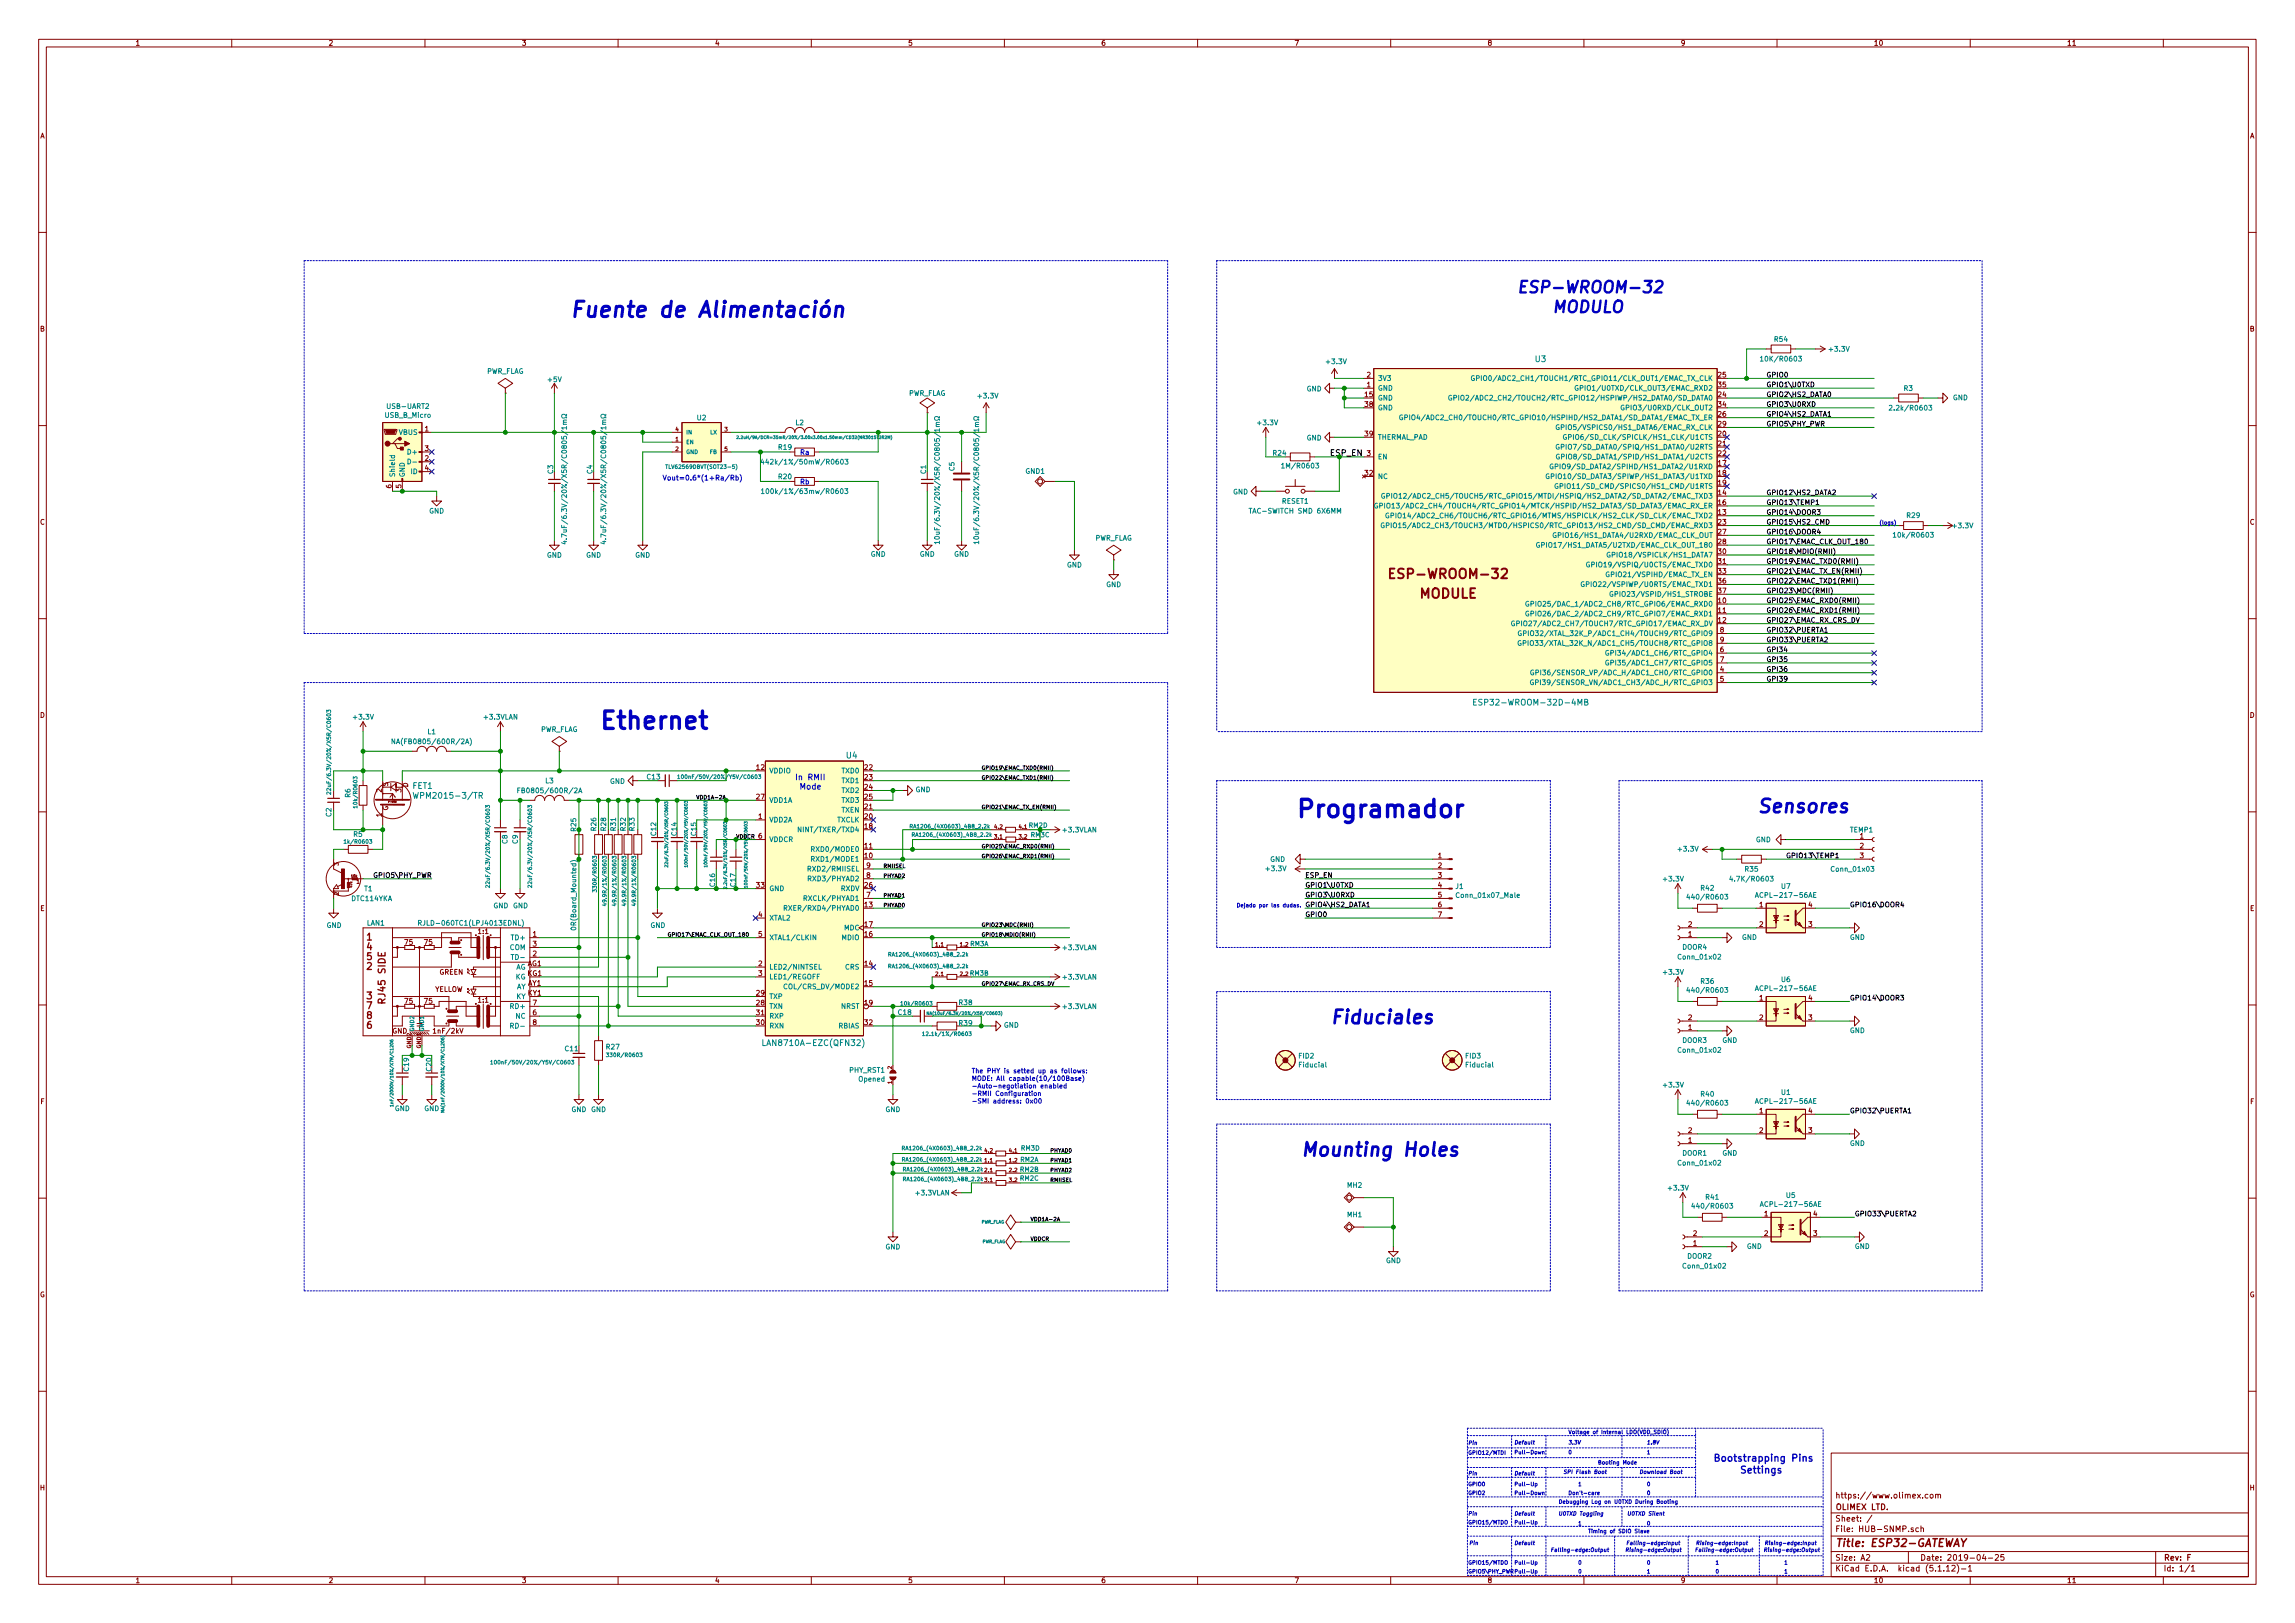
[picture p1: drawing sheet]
<svg xmlns="http://www.w3.org/2000/svg" width="594mm" height="420mm" viewBox="0 0 594 420" stroke-linecap="round" stroke-linejoin="round" font-family="sans-serif">
<defs><g id="words">
<g font-size="6.3" fill="#0000c2">
<text x="154.9" y="188.8">Ethernet</text>
<text x="335.3" y="211.6">Programador</text>
</g>
<text font-size="5.6" fill="#0000c2" x="147.3" y="82.2">Fuente de Alimentación</text>
<g font-size="4.9" fill="#0000c2">
<text x="454.7" y="210.5">Sensores</text>
<text x="344.2" y="265.1">Fiduciales</text>
<text x="336.5" y="299.4">Mounting Holes</text>
</g>
<g font-size="4.2" fill="#0000c2">
<text x="392.4" y="75.9">ESP-WROOM-32</text>
<text x="397.1" y="81">MODULO</text>
</g>
<g font-size="3.5" fill="#840000">
<text x="361.3" y="149.8">ESP-WROOM-32</text>
<text x="367.4" y="154.9">MODULE</text>
</g>
<text font-size="2.8" fill="#840000" x="475" y="400.4">Title: ESP32-GATEWAY</text>
<g font-size="2.5" fill="#840000">
<text x="94.9" y="243.5">1</text>
<text x="94.9" y="246">4</text>
<text x="94.9" y="251.1">2</text>
<text x="94.9" y="248.5">5</text>
<text x="94.9" y="258.7">3</text>
<text x="94.9" y="261.2">7</text>
<text x="94.9" y="263.8">8</text>
<text x="99.8" y="259.4" transform="rotate(-90 99.8 259.4)">RJ45 SIDE</text>
<text x="94.9" y="266.3">6</text>
</g>
<g font-size="2.5" fill="#0000c2">
<text x="443.4" y="378.4">Bootstrapping Pins</text>
<text x="446.8" y="381.4">Settings</text>
</g>
<g font-size="2.1" fill="#008484">
<text x="397.4" y="93.7">U3</text>
<text x="383.4" y="182.6">ESP32-WROOM-32D-4MB</text>
<text x="219.1" y="196.3">U4</text>
<text x="106.8" y="204.2">FET1</text>
<text x="108.4" y="206.7">WPM2015-3/TR</text>
<text x="198.7" y="270.8">LAN8710A-EZC(QFN32)</text>
</g>
<text font-size="2.1" fill="#008400" x="344.2" y="118">ESP_EN</text>
<g font-size="2.1" fill="#0000c2">
<text x="205.7" y="202">In RMII</text>
<text x="206.3" y="204.4">Mode</text>
</g>
<g font-size="2.1" fill="#840000">
<text x="475" y="387.9">https://www.olimex.com</text>
<text x="475" y="393.9">Sheet: /</text>
<text x="475" y="390.9">OLIMEX LTD.</text>
<text x="475" y="396.6">File: HUB-SNMP.sch</text>
<text x="475" y="406.8">KiCad E.D.A. kicad (5.1.12)-1</text>
<text x="475" y="404">Size: A2</text>
<text x="497" y="404">Date: 2019-04-25</text>
<text x="560" y="404">Rev: F</text>
<text x="560" y="406.8">Id: 1/1</text>
</g>
<g font-size="1.8" fill="#840000">
<text x="35" y="11.8">1</text>
<text x="85" y="11.8">2</text>
<text x="135" y="11.8">3</text>
<text x="185" y="11.8">4</text>
<text x="235" y="11.8">5</text>
<text x="285" y="11.8">6</text>
<text x="335" y="11.8">7</text>
<text x="385" y="11.8">8</text>
<text x="435" y="11.8">9</text>
<text x="485" y="11.8">10</text>
<text x="535" y="11.8">11</text>
<text x="10.4" y="35.8">A</text>
<text x="582.4" y="35.8">A</text>
<text x="10.4" y="85.8">B</text>
<text x="582.4" y="85.8">B</text>
<text x="353.8" y="100.2">1</text>
<text x="353.8" y="97.7">2</text>
<text x="444.8" y="97.7">25</text>
<text x="444.8" y="100.2">35</text>
<text x="353.4" y="102.8">15</text>
<text x="353.4" y="105.3">38</text>
<text x="444.8" y="102.8">24</text>
<text x="444.8" y="107.9">26</text>
<text x="444.8" y="105.3">34</text>
<text x="110" y="111.7">1</text>
<text x="353.4" y="112.9">39</text>
<text x="444.8" y="112.9">20</text>
<text x="444.8" y="110.4">29</text>
<text x="110" y="119.3">2</text>
<text x="110" y="116.8">3</text>
<text x="353.8" y="118">3</text>
<text x="444.8" y="115.5">21</text>
<text x="444.8" y="118">22</text>
<text x="110" y="121.8">4</text>
<text x="353.4" y="123.1">32</text>
<text x="444.8" y="120.6">17</text>
<text x="444.8" y="123.1">18</text>
<text x="444.8" y="125.6">19</text>
<text x="101.3" y="126.4" transform="rotate(-90 101.3 126.4)">6</text>
<text x="103.9" y="126.4" transform="rotate(-90 103.9 126.4)">5</text>
<text x="444.8" y="128.2">14</text>
<text x="444.8" y="130.7">16</text>
<text x="10.4" y="135.8">C</text>
<text x="444.8" y="133.3">13</text>
<text x="444.8" y="135.8">23</text>
<text x="582.4" y="135.8">C</text>
<text x="444.8" y="138.3">27</text>
<text x="444.8" y="140.9">28</text>
<text x="444.8" y="143.4">30</text>
<text x="444.8" y="146">31</text>
<text x="444.8" y="148.5">33</text>
<text x="444.8" y="151">36</text>
<text x="444.8" y="153.6">37</text>
<text x="444.8" y="156.1">10</text>
<text x="444.8" y="158.7">11</text>
<text x="444.8" y="161.2">12</text>
<text x="445.3" y="163.7">8</text>
<text x="445.3" y="166.3">9</text>
<text x="445.3" y="173.9">4</text>
<text x="445.3" y="168.8">6</text>
<text x="445.3" y="171.4">7</text>
<text x="445.3" y="176.4">5</text>
<text x="10.4" y="185.8">D</text>
<text x="582.4" y="185.8">D</text>
<text x="100.5" y="203.6" transform="rotate(-90 100.5 203.6)">S</text>
<text x="105.6" y="203.8" transform="rotate(-90 105.6 203.8)">D</text>
<text x="195.9" y="199.3">12</text>
<text x="223.9" y="199.3">22</text>
<text x="223.9" y="201.8">23</text>
<text x="98.8" y="205.1" transform="rotate(-90 98.8 205.1)">2</text>
<text x="100.5" y="209.9" transform="rotate(-90 100.5 209.9)">G</text>
<text x="103.9" y="205.1" transform="rotate(-90 103.9 205.1)">3</text>
<text x="195.9" y="206.9">27</text>
<text x="223.9" y="209.5">21</text>
<text x="223.9" y="204.4">24</text>
<text x="223.9" y="206.9">25</text>
<text x="98.8" y="211.5" transform="rotate(-90 98.8 211.5)">1</text>
<text x="196.3" y="212">1</text>
<text x="223.9" y="214.5">18</text>
<text x="223.9" y="212">20</text>
<text x="196.3" y="217.1">6</text>
<text x="223.9" y="219.6">11</text>
<text x="481.5" y="217.1">1</text>
<text x="481.5" y="219.6">2</text>
<text x="223.9" y="222.2">10</text>
<text x="224.3" y="227.2">8</text>
<text x="224.3" y="224.7">9</text>
<text x="372.3" y="222.2">1</text>
<text x="372.3" y="224.7">2</text>
<text x="372.3" y="227.2">3</text>
<text x="481.5" y="222.2">3</text>
<text x="195.9" y="229.8">33</text>
<text x="223.9" y="229.8">26</text>
<text x="224.3" y="232.3">7</text>
<text x="372.3" y="229.8">4</text>
<text x="372.3" y="232.3">5</text>
<text x="10.4" y="235.8">E</text>
<text x="196.3" y="237.4">4</text>
<text x="223.9" y="234.9">13</text>
<text x="223.9" y="239.9">17</text>
<text x="372.3" y="234.9">6</text>
<text x="372.3" y="237.4">7</text>
<text x="437" y="239.9">2</text>
<text x="455.4" y="234.9">1</text>
<text x="455.4" y="239.9">2</text>
<text x="468.1" y="239.9">3</text>
<text x="468.1" y="234.9">4</text>
<text x="582.4" y="235.8">E</text>
<text x="104.8" y="244.6">75</text>
<text x="109.9" y="244.6">75</text>
<text x="123.8" y="241.8">1:1</text>
<text x="137.9" y="242.5">1</text>
<text x="137.9" y="245">3</text>
<text x="196.3" y="242.5">5</text>
<text x="223.9" y="242.5">16</text>
<text x="437" y="242.5">1</text>
<text x="136.6" y="250.1">AG1</text>
<text x="137.9" y="247.6">2</text>
<text x="196.3" y="250.1">2</text>
<text x="223.9" y="250.1">14</text>
<text x="112.4" y="256.8">YELLOW</text>
<text x="113.7" y="252.3">GREEN</text>
<text x="136.6" y="252.6">KG1</text>
<text x="136.7" y="255.2">AY1</text>
<text x="136.7" y="257.7">KY1</text>
<text x="195.9" y="257.7">29</text>
<text x="196.3" y="252.6">3</text>
<text x="223.9" y="255.2">15</text>
<text x="104.8" y="259.8">75</text>
<text x="109.9" y="259.8">75</text>
<text x="123.8" y="259.6">1:1</text>
<text x="137.9" y="262.8">6</text>
<text x="137.9" y="260.3">7</text>
<text x="195.9" y="260.3">28</text>
<text x="195.9" y="262.8">31</text>
<text x="223.9" y="260.3">19</text>
<text x="455.4" y="259">1</text>
<text x="468.1" y="259">4</text>
<text x="101.5" y="267.6">GND</text>
<text x="112.6" y="267.6">1nF/2kV</text>
<text x="137.9" y="265.3">8</text>
<text x="195.9" y="265.3">30</text>
<text x="223.9" y="265.3">32</text>
<text x="437" y="266.6">1</text>
<text x="437" y="264.1">2</text>
<text x="455.4" y="264.1">2</text>
<text x="468.1" y="264.1">3</text>
<text x="10.5" y="285.8">F</text>
<text x="582.5" y="285.8">F</text>
<text x="437" y="293.3">2</text>
<text x="455.4" y="288.2">1</text>
<text x="455.4" y="293.3">2</text>
<text x="468.1" y="293.3">3</text>
<text x="468.1" y="288.2">4</text>
<text x="437" y="295.8">1</text>
<text x="456.7" y="314.9">1</text>
<text x="469.4" y="314.9">4</text>
<text x="438.3" y="322.5">1</text>
<text x="438.3" y="320">2</text>
<text x="456.7" y="320">2</text>
<text x="469.4" y="320">3</text>
<text x="10.3" y="335.8">G</text>
<text x="582.3" y="335.8">G</text>
<text x="10.4" y="385.8">H</text>
<text x="582.4" y="385.8">H</text>
<text x="35" y="409.8">1</text>
<text x="85" y="409.8">2</text>
<text x="135" y="409.8">3</text>
<text x="185" y="409.8">4</text>
<text x="235" y="409.8">5</text>
<text x="285" y="409.8">6</text>
<text x="335" y="409.8">7</text>
<text x="385" y="409.8">8</text>
<text x="435" y="409.8">9</text>
<text x="485" y="409.8">10</text>
<text x="535" y="409.8">11</text>
</g>
<g font-size="1.8" fill="#008484">
<text x="459.4" y="88.5">R54</text>
<text x="343.5" y="94.3">+3.3V</text>
<text x="456.5" y="93.6">10K/R0603</text>
<text x="473.7" y="91">+3.3V</text>
<text x="125.9" y="96.8">PWR_FLAG</text>
<text x="141.9" y="98.9">+5V</text>
<text x="338.2" y="101.3">GND</text>
<text x="356.6" y="101.1">GND</text>
<text x="356.6" y="98.6">3V3</text>
<text x="385.6" y="98.6">GPIO0/ADC2_CH1/TOUCH1/RTC_GPIO11/CLK_OUT1/EMAC_TX_CLK</text>
<text x="410.6" y="101.1">GPIO1/U0TXD/CLK_OUT3/EMAC_RXD2</text>
<text x="492.9" y="101.2">R3</text>
<text x="100.5" y="105.8">USB-UART2</text>
<text x="235.1" y="102.5">PWR_FLAG</text>
<text x="253.3" y="103.1">+3.3V</text>
<text x="356.6" y="103.7">GND</text>
<text x="356.6" y="106.2">GND</text>
<text x="380.9" y="103.7">GPIO2/ADC2_CH2/TOUCH2/RTC_GPIO12/HSPIWP/HS2_DATA0/SD_DATA0</text>
<text x="421.8" y="106.2">GPIO3/U0RXD/CLK_OUT2</text>
<text x="490" y="106.3">2.2k/R0603</text>
<text x="505.5" y="103.6">GND</text>
<text x="99.7" y="108.1">USB_B_Micro</text>
<text x="103.3" y="112.6">VBUS</text>
<text x="180.5" y="108.8">U2</text>
<text x="206" y="110.1">L2</text>
<text x="325.7" y="110.1">+3.3V</text>
<text x="356.6" y="113.8">THERMAL_PAD</text>
<text x="368.8" y="108.8">GPIO4/ADC2_CH0/TOUCH0/RTC_GPIO10/HSPIHD/HS2_DATA1/SD_DATA1/EMAC_TX_ER</text>
<text x="405.5" y="111.3">GPIO5/VSPICS0/HS1_DATA6/EMAC_RX_CLK</text>
<text x="408.7" y="113.8">GPIO6/SD_CLK/SPICLK/HS1_CLK/U1CTS</text>
<text x="105.9" y="117.6">D+</text>
<text x="201.6" y="116.4">R19</text>
<text x="329.6" y="117.9">R24</text>
<text x="338.2" y="114">GND</text>
<text x="356.6" y="118.9">EN</text>
<text x="406.4" y="116.4">GPIO7/SD_DATA0/SPIQ/HS1_DATA0/U2RTS</text>
<text x="406.5" y="118.9">GPIO8/SD_DATA1/SPID/HS1_DATA1/U2CTS</text>
<text x="102.2" y="123.6" transform="rotate(-90 102.2 123.6)">Shield</text>
<text x="104.8" y="123.6" transform="rotate(-90 104.8 123.6)">GND</text>
<text x="106.4" y="122.7">ID</text>
<text x="143.2" y="122.6" transform="rotate(-90 143.2 122.6)">C3</text>
<text x="153.3" y="122.6" transform="rotate(-90 153.3 122.6)">C4</text>
<text x="199.1" y="120.2">442k/1%/50mW/R0603</text>
<text x="201.6" y="124">R20</text>
<text x="239.7" y="122.6" transform="rotate(-90 239.7 122.6)">C1</text>
<text x="247.1" y="121.9" transform="rotate(-90 247.1 121.9)">C5</text>
<text x="265.5" y="122.6">GND1</text>
<text x="332.5" y="121.3">1M/R0603</text>
<text x="356.6" y="124">NC</text>
<text x="404" y="124">GPIO10/SD_DATA3/SPIWP/HS1_DATA3/U1TXD</text>
<text x="405.1" y="121.5">GPIO9/SD_DATA2/SPIHD/HS1_DATA2/U1RXD</text>
<text x="199.2" y="127.9">100k/1%/63mw/R0603</text>
<text x="319.2" y="128">GND</text>
<text x="331.9" y="130.4">RESET1</text>
<text x="363.3" y="131.6">GPIO13/ADC2_CH4/TOUCH4/RTC_GPIO14/MTCK/HSPID/HS2_DATA3/SD_DATA3/EMAC_RX_ER</text>
<text x="365.4" y="129.1">GPIO12/ADC2_CH5/TOUCH5/RTC_GPIO15/MTDI/HSPIQ/HS2_DATA2/SD_DATA2/EMAC_TXD3</text>
<text x="407.1" y="126.5">GPIO11/SD_CMD/SPICS0/HS1_CMD/U1RTS</text>
<text x="111.1" y="132.9">GND</text>
<text x="146.7" y="136.8" transform="rotate(-90 146.7 136.8)">4.7uF/6.3V/20%/X5R/C0805/1m</text>
<text x="156.9" y="136.8" transform="rotate(-90 156.9 136.8)">4.7uF/6.3V/20%/X5R/C0805/1m</text>
<text x="243.3" y="136.8" transform="rotate(-90 243.3 136.8)">10uF/6.3V/20%/X5R/C0805/1m</text>
<text x="253.4" y="136.8" transform="rotate(-90 253.4 136.8)">10uF/6.3V/20%/X5R/C0805/1m</text>
<text x="324.2" y="132.9">TAC-SWITCH SMD 6X6MM</text>
<text x="365.9" y="136.7">GPIO15/ADC2_CH3/TOUCH3/MTDO/HSPICS0/RTC_GPIO13/HS2_CMD/SD_CMD/EMAC_RXD3</text>
<text x="366.7" y="134.2">GPIO14/ADC2_CH6/TOUCH6/RTC_GPIO16/MTMS/HSPICLK/HS2_CLK/SD_CLK/EMAC_TXD2</text>
<text x="493.6" y="134.1">R29</text>
<text x="505.7" y="136.7">+3.3V</text>
<text x="283.3" y="139.9">PWR_FLAG</text>
<text x="401" y="141.8">GPIO17/HS1_DATA5/U2TXD/EMAC_CLK_OUT_180</text>
<text x="404.7" y="139.2">GPIO16/HS1_DATA4/U2RXD/EMAC_CLK_OUT</text>
<text x="491" y="139.2">10k/R0603</text>
<text x="141.6" y="144.4">GND</text>
<text x="151.7" y="144.4">GND</text>
<text x="164.4" y="144.4">GND</text>
<text x="225.4" y="144.1">GND</text>
<text x="238.1" y="144.1">GND</text>
<text x="247" y="144.1">GND</text>
<text x="276.2" y="146.9">GND</text>
<text x="413.7" y="146.9">GPIO19/VSPIQ/U0CTS/EMAC_TXD0</text>
<text x="417.6" y="149.4">GPIO21/VSPIHD/EMAC_TX_EN</text>
<text x="418.1" y="144.3">GPIO18/VSPICLK/HS1_DATA7</text>
<text x="286.3" y="152">GND</text>
<text x="412.2" y="151.9">GPIO22/VSPIWP/U0RTS/EMAC_TXD1</text>
<text x="419" y="154.5">GPIO23/VSPID/HS1_STROBE</text>
<text x="399.1" y="157">GPIO25/DAC_1/ADC2_CH8/RTC_GPIO6/EMAC_RXD0</text>
<text x="399.1" y="159.6">GPIO26/DAC_2/ADC2_CH9/RTC_GPIO7/EMAC_RXD1</text>
<text x="395.4" y="162.1">GPIO27/ADC2_CH7/TOUCH7/RTC_GPIO17/EMAC_RX_DV</text>
<text x="397.4" y="167.2">GPIO33/XTAL_32K_N/ADC1_CH5/TOUCH8/RTC_GPIO8</text>
<text x="397.5" y="164.6">GPIO32/XTAL_32K_P/ADC1_CH4/TOUCH9/RTC_GPIO9</text>
<text x="418.1" y="169.7">GPI34/ADC1_CH6/RTC_GPIO4</text>
<text x="418.1" y="172.3">GPI35/ADC1_CH7/RTC_GPIO5</text>
<text x="400.2" y="177.3">GPI39/SENSOR_VN/ADC1_CH3/ADC_H/RTC_GPIO3</text>
<text x="400.2" y="174.8">GPI36/SENSOR_VP/ADC_H/ADC1_CH0/RTC_GPIO0</text>
<text x="91.6" y="186.3">+3.3V</text>
<text x="110.7" y="190.1">L1</text>
<text x="125.4" y="186.3">+3.3VLAN</text>
<text x="139.8" y="189.5">PWR_FLAG</text>
<text x="103" y="192.6">NA(FB0805/600R/2A)</text>
<text x="141.2" y="202.8">L3</text>
<text x="157.9" y="202.9">GND</text>
<text x="167.5" y="201.8">C13</text>
<text x="199.1" y="200.2">VDDIO</text>
<text x="218" y="200.2">TXD0</text>
<text x="218" y="202.7">TXD1</text>
<text x="90.7" y="206.4" transform="rotate(-90 90.7 206.4)">R6</text>
<text x="135.4" y="205.3">FB0805/600R/2A</text>
<text x="199.1" y="207.8">VDD1A</text>
<text x="218" y="205.3">TXD2</text>
<text x="218" y="207.8">TXD3</text>
<text x="237" y="205.1">GND</text>
<text x="85.8" y="211.4" transform="rotate(-90 85.8 211.4)">C2</text>
<text x="149.1" y="215.2" transform="rotate(-90 149.1 215.2)">R25</text>
<text x="154.4" y="215" transform="rotate(-90 154.4 215)">R26</text>
<text x="156.9" y="215" transform="rotate(-90 156.9 215)">R28</text>
<text x="159.4" y="215" transform="rotate(-90 159.4 215)">R31</text>
<text x="162" y="215" transform="rotate(-90 162 215)">R32</text>
<text x="164.3" y="215" transform="rotate(-90 164.3 215)">R33</text>
<text x="199.1" y="212.9">VDD2A</text>
<text x="208.2" y="215.4">NINT/TXER/TXD4</text>
<text x="216.7" y="212.9">TXCLK</text>
<text x="217.8" y="210.4">TXEN</text>
<text x="275.3" y="215.5">+3.3VLAN</text>
<text x="478.9" y="215.5">TEMP1</text>
<text x="91.5" y="216.6">R5</text>
<text x="131.4" y="218.4" transform="rotate(-90 131.4 218.4)">C8</text>
<text x="134" y="218.4" transform="rotate(-90 134 218.4)">C9</text>
<text x="169.8" y="216.3" transform="rotate(-90 169.8 216.3)">C12</text>
<text x="175.2" y="216.3" transform="rotate(-90 175.2 216.3)">C14</text>
<text x="180.3" y="216.3" transform="rotate(-90 180.3 216.3)">C15</text>
<text x="199.1" y="218">VDDCR</text>
<text x="211" y="220.5">RXD0/MODE0</text>
<text x="434.5" y="220.4">+3.3V</text>
<text x="454.5" y="218">GND</text>
<text x="210.2" y="225.6">RXD2/RMIISEL</text>
<text x="211" y="223.1">RXD1/MODE1</text>
<text x="327.9" y="225.5">+3.3V</text>
<text x="328.8" y="223.1">GND</text>
<text x="451.8" y="225.6">R35</text>
<text x="474.3" y="225.6">Conn_01x03</text>
<text x="91.1" y="233.3">DTC114YKA</text>
<text x="94.3" y="230.7">T1</text>
<text x="185.1" y="229.5" transform="rotate(-90 185.1 229.5)">C16</text>
<text x="190.4" y="229.5" transform="rotate(-90 190.4 229.5)">C17</text>
<text x="199.1" y="230.7">GND</text>
<text x="208.8" y="233.2">RXCLK/PHYAD1</text>
<text x="210.2" y="228.1">RXD3/PHYAD2</text>
<text x="217.7" y="230.7">RXDV</text>
<text x="376.8" y="230.1">J1</text>
<text x="377.5" y="232.4">Conn_01x07_Male</text>
<text x="430.7" y="228.2">+3.3V</text>
<text x="437.6" y="232.9">440/R0603</text>
<text x="440.3" y="230.5">R42</text>
<text x="448.7" y="228.2">4.7K/R0603</text>
<text x="455.6" y="232.4">ACPL-217-56AE</text>
<text x="461.2" y="230.1">U7</text>
<text x="95" y="239.6">LAN1</text>
<text x="109.6" y="239.6">RJLD-060TC1(LPJ4013EDNL)</text>
<text x="127.7" y="235.1">GND GND</text>
<text x="199.1" y="238.3">XTAL2</text>
<text x="204.8" y="235.8">RXER/RXD4/PHYAD0</text>
<text x="84.5" y="240.2">GND</text>
<text x="131.9" y="245.9">COM</text>
<text x="132.7" y="243.4">TD+</text>
<text x="149.1" y="240.2" transform="rotate(-90 149.1 240.2)">0R(Board_Mounted)</text>
<text x="168.4" y="240.2">GND</text>
<text x="199.1" y="243.4">XTAL1/CLKIN</text>
<text x="217.9" y="243.4">MDIO</text>
<text x="218.5" y="240.8">MDC</text>
<text x="275.3" y="246">+3.3VLAN</text>
<text x="435.5" y="245.8">DOOR4</text>
<text x="450.9" y="243.3">GND</text>
<text x="478.8" y="243.3">GND</text>
<text x="133.1" y="248.5">TD-</text>
<text x="133.4" y="251">AG</text>
<text x="199.1" y="251">LED2/NINTSEL</text>
<text x="218.8" y="251">CRS</text>
<text x="434.7" y="248.4">Conn_01x02</text>
<text x="133.4" y="253.5">KG</text>
<text x="133.6" y="256.1">AY</text>
<text x="199.1" y="253.5">LED1/REGOFF</text>
<text x="204.4" y="256.1">COL/CRS_DV/MODE2</text>
<text x="275.3" y="253.6">+3.3VLAN</text>
<text x="430.7" y="252.3">+3.3V</text>
<text x="437.6" y="257">440/R0603</text>
<text x="440.3" y="254.7">R36</text>
<text x="455.6" y="256.5">ACPL-217-56AE</text>
<text x="461.2" y="254.2">U6</text>
<text x="132.5" y="261.2">RD+</text>
<text x="133.5" y="263.7">NC</text>
<text x="133.6" y="258.6">KY</text>
<text x="199.1" y="261.2">TXN</text>
<text x="199.1" y="258.6">TXP</text>
<text x="199.1" y="263.7">RXP</text>
<text x="217.7" y="261.2">NRST</text>
<text x="232.6" y="262.7">C18</text>
<text x="248.3" y="260.2">R38</text>
<text x="275.3" y="261.2">+3.3VLAN</text>
<text x="132.9" y="266.2">RD-</text>
<text x="199.1" y="266.2">RXN</text>
<text x="217" y="266.2">RBIAS</text>
<text x="248.3" y="265.5">R39</text>
<text x="259.8" y="266">GND</text>
<text x="435.5" y="270">DOOR3</text>
<text x="445.8" y="270">GND</text>
<text x="478.8" y="267.4">GND</text>
<text x="146.3" y="272.1">C11</text>
<text x="157" y="271.7">R27</text>
<text x="336.2" y="274">FID2</text>
<text x="379.4" y="274">FID3</text>
<text x="434.7" y="272.5">Conn_01x02</text>
<text x="105.8" y="277.2" transform="rotate(-90 105.8 277.2)">C19</text>
<text x="111.7" y="277.2" transform="rotate(-90 111.7 277.2)">C20</text>
<text x="219.9" y="277.7">PHY_RST1</text>
<text x="222.4" y="280">Opened</text>
<text x="336.5" y="276.3">Fiducial</text>
<text x="379.7" y="276.3">Fiducial</text>
<text x="430.7" y="281.5">+3.3V</text>
<text x="102.2" y="287.6">GND</text>
<text x="109.8" y="287.6">GND</text>
<text x="147.9" y="287.9">GND GND</text>
<text x="229.2" y="287.9">GND</text>
<text x="437.6" y="286.2">440/R0603</text>
<text x="440.3" y="283.9">R40</text>
<text x="455.6" y="285.7">ACPL-217-56AE</text>
<text x="461.2" y="283.4">U1</text>
<text x="435.5" y="299.2">DOOR1</text>
<text x="445.8" y="299.2">GND</text>
<text x="478.8" y="296.6">GND</text>
<text x="434.7" y="301.7">Conn_01x02</text>
<text x="237.2" y="309.5">+3.3VLAN</text>
<text x="348.8" y="307.5">MH2</text>
<text x="432" y="308.2">+3.3V</text>
<text x="441.6" y="310.6">R41</text>
<text x="462.4" y="310.1">U5</text>
<text x="348.8" y="315.1">MH1</text>
<text x="438.9" y="312.9">440/R0603</text>
<text x="456.9" y="312.4">ACPL-217-56AE</text>
<text x="229.2" y="323.4">GND</text>
<text x="452.2" y="323.3">GND</text>
<text x="480.1" y="323.3">GND</text>
<text x="358.7" y="327">GND</text>
<text x="436" y="328.4">Conn_01x02</text>
<text x="436.8" y="325.8">DOOR2</text>
</g>
<g font-size="1.8">
<text x="457.2" y="97.7">GPIO0</text>
<text x="457.2" y="100.2">GPIO1\U0TXD</text>
<text x="457.2" y="102.8">GPIO2\HS2_DATA0</text>
<text x="457.2" y="107.9">GPIO4\HS2_DATA1</text>
<text x="457.2" y="105.3">GPIO3\U0RXD</text>
<text x="457.2" y="110.4">GPIO5\PHY_PWR</text>
<text x="457.2" y="128.2">GPIO12\HS2_DATA2</text>
<text x="457.2" y="130.7">GPIO13\TEMP1</text>
<text x="457.2" y="133.3">GPIO14\DOOR3</text>
<text x="457.2" y="135.8">GPIO15\HS2_CMD</text>
<text x="457.2" y="143.4">GPIO18\MDIO(RMII)</text>
<text x="457.2" y="140.9">GPIO17\EMAC_CLK_OUT_180</text>
<text x="457.2" y="138.3">GPIO16\DOOR4</text>
<text x="457.2" y="148.5">GPIO21\EMAC_TX_EN(RMII)</text>
<text x="457.2" y="146">GPIO19\EMAC_TXD0(RMII)</text>
<text x="457.2" y="151">GPIO22\EMAC_TXD1(RMII)</text>
<text x="457.2" y="153.6">GPIO23\MDC(RMII)</text>
<text x="457.2" y="161.2">GPIO27\EMAC_RX_CRS_DV</text>
<text x="457.2" y="158.7">GPIO26\EMAC_RXD1(RMII)</text>
<text x="457.2" y="156.1">GPIO25\EMAC_RXD0(RMII)</text>
<text x="457.2" y="166.3">GPIO33\PUERTA2</text>
<text x="457.2" y="163.7">GPIO32\PUERTA1</text>
<text x="457.2" y="171.4">GPI35</text>
<text x="457.2" y="173.9">GPI36</text>
<text x="457.2" y="168.8">GPI34</text>
<text x="457.2" y="176.4">GPI39</text>
<text x="96.5" y="227.2">GPIO5\PHY_PWR</text>
<text x="337.8" y="227.2">ESP_EN</text>
<text x="462.3" y="222.2">GPIO13\TEMP1</text>
<text x="337.8" y="229.8">GPIO1\U0TXD</text>
<text x="337.8" y="232.3">GPIO3\U0RXD</text>
<text x="337.8" y="234.9">GPIO4\HS2_DATA1</text>
<text x="337.8" y="237.4">GPIO0</text>
<text x="478.8" y="234.9">GPIO16\DOOR4</text>
<text x="478.8" y="259">GPIO14\DOOR3</text>
<text x="478.8" y="288.2">GPIO32\PUERTA1</text>
<text x="480.1" y="314.9">GPIO33\PUERTA2</text>
</g>
<g font-size="1.8" fill="#0000c2">
<text x="207" y="117.8">Ra</text>
<text x="171.4" y="124.4">Vout=0.6*(1+Ra/Rb)</text>
<text x="207" y="125.4">Rb</text>
</g>
<g font-size="1.7" fill="#008400">
<text x="266.4" y="214.3">RM2D</text>
<text x="266.9" y="216.7">RM3C</text>
</g>
<g font-size="1.7" fill="#008484">
<text x="251.2" y="244.9">RM3A</text>
<text x="251.2" y="252.5">RM3B</text>
<text x="264.4" y="297.8">RM3D</text>
<text x="264.1" y="305.6">RM2C</text>
<text x="264.1" y="300.8">RM2A</text>
<text x="264.1" y="303.3">RM2B</text>
</g>
<g font-size="1.7" fill="#0000c2">
<text x="251.5" y="277.8">The PHY is setted up as follows:</text>
<text x="251.5" y="279.8">MODE: All capable(10/100Base)</text>
<text x="251.5" y="281.8">-Auto-negotiation enabled</text>
<text x="251.5" y="283.7">-RMII Configuration</text>
<text x="251.5" y="285.7">-SMI address: 0x00</text>
</g>
<g font-size="1.4" fill="#840000">
<text x="174.9" y="111.7">4</text>
<text x="187.6" y="111.7">3</text>
<text x="174.9" y="114.2">1</text>
<text x="174.9" y="116.8">2</text>
<text x="187.6" y="116.8">5</text>
<text x="257.5" y="214.5">4.2</text>
<text x="263.8" y="214.5">4.1</text>
<text x="257.5" y="217.1">3.1</text>
<text x="263.8" y="217.1">3.2</text>
<text x="87.6" y="224.1" transform="rotate(-90 87.6 224.1)">3</text>
<text x="87.6" y="231.7" transform="rotate(-90 87.6 231.7)">2</text>
<text x="92.3" y="228.8">1</text>
<text x="242.2" y="245">1.1</text>
<text x="248.6" y="245">1.2</text>
<text x="242.2" y="252.6">2.1</text>
<text x="248.6" y="252.6">2.2</text>
<text x="106.4" y="271.4" transform="rotate(-90 106.4 271.4)">GND2</text>
<text x="109" y="271.4" transform="rotate(-90 109 271.4)">GND1</text>
<text x="230.9" y="280.6" transform="rotate(-90 230.9 280.6)">1</text>
<text x="230.9" y="276.8" transform="rotate(-90 230.9 276.8)">2</text>
<text x="254.9" y="298.4">4.2</text>
<text x="261.3" y="298.4">4.1</text>
<text x="254.9" y="306">3.1</text>
<text x="254.9" y="300.9">1.1</text>
<text x="254.9" y="303.4">2.1</text>
<text x="261.3" y="306">3.2</text>
<text x="261.3" y="300.9">1.2</text>
<text x="261.3" y="303.4">2.2</text>
</g>
<g font-size="1.4" fill="#008484">
<text x="177.5" y="112.4">IN</text>
<text x="183.9" y="112.4">LX</text>
<text x="177.5" y="115">EN</text>
<text x="177.5" y="117.5">GND</text>
<text x="183.8" y="117.5">FB</text>
<text x="173.3" y="121.4">TLV62569DBVT(SOT23-5)</text>
<text x="85.6" y="203.5" transform="rotate(-90 85.6 203.5)">22uF/6.3V/20%/X5R/C0603</text>
<text x="177.5" y="201.6">100nF/50V/20%/Y5V/C0603</text>
<text x="92.5" y="208.5" transform="rotate(-90 92.5 208.5)">10k/R0603</text>
<text x="236.7" y="214.4">RA1206_(4X0603)_4B8_2.2k</text>
<text x="89.7" y="218.4">1k/R0603</text>
<text x="237.3" y="216.6">RA1206_(4X0603)_4B8_2.2k</text>
<text x="126.8" y="227.7" transform="rotate(-90 126.8 227.7)">22uF/6.3V/20%/X5R/C0603</text>
<text x="137.7" y="227.7" transform="rotate(-90 137.7 227.7)">22uF/6.3V/20%/X5R/C0603</text>
<text x="154.5" y="230.1" transform="rotate(-90 154.5 230.1)">330R/R0603</text>
<text x="157" y="233.3" transform="rotate(-90 157 233.3)">49.9R/1%/R0603</text>
<text x="159.5" y="233.3" transform="rotate(-90 159.5 233.3)">49.9R/1%/R0603</text>
<text x="162.1" y="233.3" transform="rotate(-90 162.1 233.3)">49.9R/1%/R0603</text>
<text x="164.6" y="233.3" transform="rotate(-90 164.6 233.3)">49.9R/1%/R0603</text>
<text x="231.2" y="247.6">RA1206_(4X0603)_4B8_2.2k</text>
<text x="231.2" y="250.6">RA1206_(4X0603)_4B8_2.2k</text>
<text x="233.9" y="260.3">10k/R0603</text>
<text x="107.2" y="267.1" transform="rotate(-90 107.2 267.1)">GND2</text>
<text x="109.7" y="267.1" transform="rotate(-90 109.7 267.1)">GND1</text>
<text x="240" y="268.2">12.1k/1%/R0603</text>
<text x="129.1" y="275.5">100nF/50V/20%/Y5V/C0603</text>
<text x="157.7" y="273.6">330R/R0603</text>
<text x="234.7" y="297.8">RA1206_(4X0603)_4B8_2.2k</text>
<text x="234.7" y="300.7">RA1206_(4X0603)_4B8_2.2k</text>
<text x="235" y="305.8">RA1206_(4X0603)_4B8_2.2k</text>
<text x="235" y="303.2">RA1206_(4X0603)_4B8_2.2k</text>
</g>
<g font-size="1.4" fill="#0000c2">
<text x="486.4" y="135.8">(logs)</text>
<text x="320" y="234.9">Dejado por las dudas.</text>
<text x="405.9" y="371.2">Voltage of Internal LDO(VDD_SDIO)</text>
<text x="380" y="374.1">Pin</text>
<text x="380" y="376.6">GPIO12/MTDI</text>
<text x="391.9" y="373.9">Default</text>
<text x="391.9" y="376.5">Pull-Down</text>
<text x="405.9" y="376.5">0</text>
<text x="405.9" y="373.9">3.3V</text>
<text x="426.2" y="376.5">1</text>
<text x="426.2" y="373.9">1.8V</text>
<text x="380" y="381.9">Pin</text>
<text x="391.9" y="381.9">Default</text>
<text x="404.6" y="381.6">SPI Flash Boot</text>
<text x="413.5" y="379.1">Booting Mode</text>
<text x="424.3" y="381.6">Download Boot</text>
<text x="380" y="387">GPIO2</text>
<text x="380" y="384.7">GPIO0</text>
<text x="391.9" y="384.7">Pull-Up</text>
<text x="391.9" y="387">Pull-Down</text>
<text x="403.4" y="389.3">Debugging Log on U0TXD During Booting</text>
<text x="405.9" y="387">Don't-care</text>
<text x="408.4" y="384.7">1</text>
<text x="426.2" y="384.7">0</text>
<text x="426.2" y="387">0</text>
<text x="380" y="392.3">Pin</text>
<text x="380" y="394.6">GPIO15/MTDO</text>
<text x="391.9" y="392.3">Default</text>
<text x="391.9" y="394.6">Pull-Up</text>
<text x="403.4" y="392.3">U0TXD Toggling</text>
<text x="408.4" y="394.9">1</text>
<text x="421.1" y="392.3">U0TXD Silent</text>
<text x="426.2" y="394.9">0</text>
<text x="380.2" y="400">Pin</text>
<text x="391.9" y="400">Default</text>
<text x="401.3" y="401.7">Falling-edge:Output</text>
<text x="411" y="396.9">Timing of SDIO Slave</text>
<text x="420.6" y="401.7">Rising-edge:Output</text>
<text x="420.9" y="400">Falling-edge:Input</text>
<text x="438.7" y="401.7">Falling-edge:Output</text>
<text x="438.9" y="400">Rising-edge:Input</text>
<text x="456.4" y="401.7">Rising-edge:Output</text>
<text x="456.7" y="400">Rising-edge:Input</text>
<text x="380" y="405">GPIO15/MTDO</text>
<text x="380" y="407.3">GPIO5\PHY_PWR</text>
<text x="391.9" y="407.3">Pull-Up</text>
<text x="391.9" y="405">Pull-Up</text>
<text x="408.4" y="407.3">0</text>
<text x="408.4" y="405">0</text>
<text x="426.2" y="405">0</text>
<text x="426.2" y="407.3">1</text>
<text x="444" y="405">1</text>
<text x="444" y="407.3">0</text>
<text x="461.8" y="407.3">1</text>
<text x="461.8" y="405">1</text>
</g>
<g font-size="1.4">
<text x="254" y="199.3">GPIO19\EMAC_TXD0(RMII)</text>
<text x="254" y="201.8">GPIO22\EMAC_TXD1(RMII)</text>
<text x="181.1" y="206.9">VDD1A-2A</text>
<text x="254" y="209.5">GPIO21\EMAC_TX_EN(RMII)</text>
<text x="190.5" y="217.1">VDDCR</text>
<text x="254" y="219.6">GPIO25\EMAC_RXD0(RMII)</text>
<text x="228.6" y="224.7">RMIISEL</text>
<text x="228.6" y="227.2">PHYAD2</text>
<text x="254" y="222.2">GPIO26\EMAC_RXD1(RMII)</text>
<text x="228.6" y="232.3">PHYAD1</text>
<text x="228.6" y="234.9">PHYAD0</text>
<text x="254" y="239.9">GPIO23\MDC(RMII)</text>
<text x="172.7" y="242.5">GPIO17\EMAC_CLK_OUT_180</text>
<text x="254" y="242.5">GPIO18\MDIO(RMII)</text>
<text x="254" y="255.2">GPIO27\EMAC_RX_CRS_DV</text>
<text x="271.8" y="298.4">PHYAD0</text>
<text x="271.8" y="306">RMIISEL</text>
<text x="271.8" y="303.4">PHYAD2</text>
<text x="271.8" y="300.9">PHYAD1</text>
<text x="266.7" y="316.1">VDD1A-2A</text>
<text x="266.7" y="321.2">VDDCR</text>
</g>
<g font-size="1.1" fill="#008484">
<text x="194" y="113.6">2.2uH/9A/DCR=35mR/20%/3.00x3.00x1.50mm/CD32(NR3015T2R2M)</text>
<text x="172.9" y="222.8" transform="rotate(-90 172.9 222.8)">22uF/6.3V/20%/X5R/C0603</text>
<text x="178" y="222.9" transform="rotate(-90 178 222.9)">100nF/50V/20%/Y5V/C0603</text>
<text x="183.1" y="222.9" transform="rotate(-90 183.1 222.9)">100nF/50V/20%/Y5V/C0603</text>
<text x="188.1" y="228.4" transform="rotate(-90 188.1 228.4)">2.2uF/6.3V/10%/X5R/C0603</text>
<text x="193.5" y="228.2" transform="rotate(-90 193.5 228.2)">100nF/50V/20%/Y5V/C0603</text>
<text x="241.7" y="262.7">NA(10uF/6.3V/20%/X5R/C0603)</text>
<text x="101.8" y="284.8" transform="rotate(-90 101.8 284.8)">1nF/2000V/10%/X7R/C1206</text>
<text x="115" y="286.2" transform="rotate(-90 115 286.2)">NA(1nF/2000V/10%/X7R/C1206)</text>
<text x="253.9" y="316.7">PWR_FLAG</text>
<text x="254.2" y="321.8">PWR_FLAG</text>
</g>
<g font-size=".8" fill="#840000">
<text x="91" y="227.1">10k</text>
<text x="91.2" y="229.7" transform="rotate(-90 91.2 229.7)">47k</text>
</g>
<text font-size=".6" fill="#840000" x="100.7" y="207.8">P-MOS</text>
</g></defs>
<g fill="none" stroke="#840000" stroke-width=".26">
<path d="M10 10.2h574v400h-574zM12 12.2h570v396h-570zM60 10.2v2M110 10.2v2M160 10.2v2M210 10.2v2M260 10.2v2M310 10.2v2M360 10.2v2M410 10.2v2M460 10.2v2M510 10.2v2"/>
<path d="M536.5 11.8h.8M560 10.2v2M10 60.2h2M582 60.2h2M143.5 99.2v2.6M143.5 99.2l-.8 1.3M143.5 99.2l.8 1.3M345.4 95.4l-.7 1.3M345.4 95.4v2.6M345.4 95.4l.8 1.3M353.1 98h2.5M355.6 95.4h88.9v83.8h-88.9z"/>
<path d="M457.2 90.3h1.3M458.5 89.3h5v2.1h-5zM463.5 90.3h1.3M469.9 90.3h2.5M471.2 89.6l1.2 .7M472.4 90.3l-1.2 .8M10 110.2h2M99.1 109.4h10.1v15.2h-10.1zM99.4 111.2h3.3v.2l-.2 1h-2.8zM101.6 114.9h.6l.7 1.2h1.2M102.2 114.9h2.6M103.5 113.6h-.6l-1.3 1.3h-.6"/>
<path d="M108.5 119.4h.7v.3h-.7zM108.5 116.9h.7v.2h-.7zM108.5 111.8h.7v.3h-.7zM109.2 111.9h2.6M109.2 119.5h2.6M109.2 117h2.6M130.8 100.5l1.9-1.3-1.9-1.2-1.9 1.2 1.9 1.3v1.3M130.8 101.8h.1M174 111.9h2.5M174 117h2.5M174 114.5h2.5M176.5 109.4h10.2v10.1h-10.2z"/>
<path d="M186.7 111.9h2.5M186.7 117h2.5M201.9 111.9h1.3a1.27 1.27 0 0 1 1.3-1.2 1.27 1.27 0 0 1 1.2 1.2 1.27 1.27 0 0 1 1.3-1.2 1.27 1.27 0 0 1 1.3 1.2 1.27 1.27 0 0 1 1.2-1.2 1.27 1.27 0 0 1 1.3 1.2h1.3M204.5 117h1.2M205.7 116h5.1v2h-5.1zM210.8 117h1.3M240 105.6l1.9-1.3-1.9-1.3-1.9 1.3 1.9 1.3v1.2M240 106.8h.1M248.9 119.5v2.8M255.3 104.3l-.8 1.3M255.3 104.3v2.5M255.3 104.3l.7 1.3"/>
<path d="M327.7 110.7l-.8 1.2M327.7 110.7v2.5M327.7 110.7l.7 1.2M332.7 118.3h1.3M334 117.3h5.1v2h-5.1zM339.1 118.3h1.3M344.2 100.5v-1.3l-1.3 1.3 1.3 1.3v-1.3h1.2M344.2 113.2v-1.3l-1.3 1.3 1.3 1.3v-1.3h1.2M353.1 100.5h2.5M353.1 118.3h2.5M490.2 103h1.3M491.5 102h5.1v2.1h-5.1z"/>
<path d="M496.6 103h1.2M501.6 103h1.3v-1.2l1.3 1.2-1.3 1.3v-1.3M582 110.2h2M101.6 124.6v2.6M104 123.9h.3v.7h-.3zM104.1 124.6v2.6M108.5 122h.7v.2h-.7zM109.2 122.1h2.6M113 128.4v1.3h1.3l-1.3 1.3-1.2-1.3h1.2M143.5 139.9v1.2h1.3l-1.3 1.3-1.3-1.3h1.3M143.5 122.1v1.9M143.5 125.1v2.1"/>
<path d="M153.7 139.9v1.2h1.2l-1.2 1.3-1.3-1.3h1.3M153.7 122.1v1.9M153.7 125.1v2.1M166.4 139.9v1.2h1.2l-1.2 1.3-1.3-1.3h1.3M204.5 124.6h1.2M205.7 123.6h5.1v2h-5.1zM210.8 124.6h1.3M227.3 139.9v1.2h1.3l-1.3 1.3-1.2-1.3h1.2M240 139.9v1.2h1.3l-1.3 1.3-1.2-1.3h1.2M240 122.1v1.9M240 125.1v2.1M248.9 139.9v1.2h1.3l-1.3 1.3-1.3-1.3h1.3"/>
<path d="M248.9 124.4v2.8M269.2 123.4l1.3 1.2-1.3 1.3-1.2-1.3zM270.5 124.6h2.5M325.1 127.2v-1.3l-1.3 1.3 1.3 1.2v-1.2h1.3M330.2 127.2h2.5M332.7 125.9h5.1M335.3 124.1v1.8M337.8 127.2h2.6M352.7 123l.7 .7M353.4 123l-.7 .7M491.5 136.1h1.3M492.8 135h5v2.1h-5z"/>
<path d="M497.8 136.1h1.3M502.9 136.1h2.6M504.2 135.3l1.3 .8M505.5 136.1l-1.3 .7M278.1 142.4v1.3h1.3l-1.3 1.2-1.2-1.2h1.2M288.3 147.5v1.3h1.3l-1.3 1.2-1.3-1.2h1.3M288.3 143.7l1.9-1.3-1.9-1.3-1.9 1.3 1.9 1.3v1.2M288.3 144.9h.1M10 160.2h2M444.5 174.2h2.5M444.5 176.7h2.5M444.5 169.1h2.5"/>
<path d="M444.5 171.6h2.5M444.5 164h2.5M444.5 166.5h2.5M582 160.2h2M94 186.9v2.5M94 186.9l-.8 1.2M94 186.9l.7 1.2M106.7 194.5h1.2a1.27 1.27 0 0 1 1.3-1.3 1.27 1.27 0 0 1 1.3 1.3 1.27 1.27 0 0 1 1.3-1.3 1.27 1.27 0 0 1 1.2 1.3 1.27 1.27 0 0 1 1.3-1.3 1.27 1.27 0 0 1 1.3 1.3h1.2M129.5 186.9v2.5M129.5 186.9l-.7 1.2M129.5 186.9l.8 1.2M144.8 193.2l1.9-1.3-1.9-1.2-1.9 1.2 1.9 1.3v1.3"/>
<path d="M144.8 194.5h.1M198.1 197h25.4v71.1h-25.4zM10 210.2h2M86.4 204.6v1.9M86.4 207.7v2M88.9 219.9h1.3M90.2 218.9h5v2h-5zM93 203.4h2v5h-2zM94 202.1v1.3M94 208.4v1.3M95.2 219.9h1.3M99.1 202.1v5.1"/>
<path d="M99.1 208.4v5.1M99.1 205.5h2.5v1.4M99.1 203.8h2M101.2 202.8v1.9M101.6 205.5l-.7 .9M101.7 205.5l.6 .8M102.5 202.8l-1.3 1 1.3 .9v-1.8v.9h1.6M104.1 202.1v5.1M104.7 208.2h-6.2v.2h6.2v-.2l-6.1 .1M106 207l-8.8-.1v.2h8.8l-8.7-.1M129.5 212.3v1.9M129.5 215.3v2"/>
<path d="M134.6 212.3v1.9M134.6 215.3v2M137.2 207.2h1.2a1.27 1.27 0 0 1 1.3-1.3 1.27 1.27 0 0 1 1.3 1.3 1.27 1.27 0 0 1 1.2-1.3 1.27 1.27 0 0 1 1.3 1.3 1.27 1.27 0 0 1 1.3-1.3 1.27 1.27 0 0 1 1.2 1.3h1.3M148.8 216.1h2.1v5h-2.1zM149.9 214.8v1.3M153.9 216.1h2.1v5h-2.1zM154.9 214.8v1.3M156.5 216.1h2v5h-2zM157.5 214.8v1.3M159 216.1h2v5h-2zM160 214.8v1.3M161.5 216.1h2.1v5h-2.1z"/>
<path d="M162.6 214.8v1.3M163.8 202.1v-1.3l-1.2 1.3 1.2 1.3v-1.3h1.3M164.1 216.1h2v5h-2zM165.1 214.8v1.3M170.2 202.1h2M170.2 217.8v2.1M173.4 202.1h1.9M175.3 217.8v2.1M180.3 217.8v2.1M185.4 219.9v1.9M190.5 219.9v1.9M195.6 217.3h2.5"/>
<path d="M195.6 212.3h2.5M233.7 204.6h1.2v-1.2l1.3 1.2-1.3 1.3v-1.3M256.5 217.3h3.8M256.5 214.8h3.8M260.3 214.2h2.6v1.2h-2.6zM260.4 216.7h2.5v1.3h-2.5zM262.9 217.3h3.8M262.9 214.8h3.8M271.8 214.8h2.5M273 214l1.3 .8M274.3 214.8l-1.3 .8M440.7 219.9h2.5"/>
<path d="M440.7 219.9l1.3 .7M442 219.1l-1.3 .8M461 217.3v-1.2l-1.3 1.2 1.3 1.3v-1.3h1.3M480.1 219.9h4.5M480.1 217.3h4.5M485.1 219.4l-.5 .4 .1 .4 .4 .2M485.1 216.8l-.5 .5 .1 .3 .4 .2M582 210.2h2M86.4 235.1v1.3h1.2l-1.2 1.3-1.3-1.3h1.3M86.4 222.4v2.6l2 1M86.4 230v2.6M87.1 229l.5 1h-1.2z"/>
<path d="M88.6 228.9l-1.2 .6M88.9 227.5h5.1M90 228.5v1.3M90.2 227.5v3.2h-3.8M90.3 228.5h-.4v1.3h.4M91.2 227.4v.4h1.3M91.2 227.6h1.3M129.5 230v1.3h1.3l-1.3 1.3-1.2-1.3h1.2M134.6 230v1.3h1.3l-1.3 1.3-1.3-1.3h1.3M149.9 221.1v1.3M154.9 221.1v1.3M157.5 221.1v1.3"/>
<path d="M160 221.1v1.3M162.6 221.1v1.3M165.1 221.1v1.3M170.2 235.1v1.3h1.2l-1.2 1.3-1.3-1.3h1.3M185.4 222.9v2.1M190.5 222.9v2.1M195.6 237.7h2.5M223.6 239.6l-1.3 .6 1.3 .6M223.6 232.6h2.5M223.6 227.5h2.5M223.6 225h2.5M335.3 225h2.5"/>
<path d="M335.3 225l1.2 .7M336.5 222.4v-1.3l-1.2 1.3 1.2 1.3v-1.3h1.3M336.5 224.2l-1.2 .8M370.8 237.7h4.3M370.8 235.1h4.3M370.8 232.6h4.3M370.8 230h4.3M370.8 227.5h4.3M370.8 225h4.3M370.8 222.4h4.3M434.3 239.7l.5 .4-.1 .4-.4 .2M434.3 228.8v2.5"/>
<path d="M434.3 228.8l-.7 1.2M434.3 228.8l.8 1.2M438.1 235.1h1.3M439.4 234.1h5.1v2h-5.1zM444.5 235.1h1.3M449.6 222.4h1.2M450.8 221.4h5.1v2h-5.1zM454.7 235.1h5v3.8v-1.9M455.9 222.4h1.3M457.2 233.8h10.2v7.7h-10.2zM459.1 237h1.3l-.7 1.3zM459.1 238.3h1.3"/>
<path d="M459.7 238.3v1.9h-5M461.8 238.2h1.2M461.8 237.2h1.2M469.9 235.1h-3.2l-1.9 1.9M480.1 222.4h4.5M485.1 221.9l-.5 .4 .1 .4 .4 .2M94 240.2h43.2v27.9h-43.2zM101.6 245.3h3.2M101.6 242.7h15.2v1.3M101.6 258h14.6v3.8M101.6 240.2v27.9M102.9 245.3v2.5h-1.3"/>
<path d="M104.8 244.8v1h2.5v-1M107.3 245.3h2.6M108.6 245.3v19.7M109.9 244.8v1h2.5v-1M112.4 245.3h1.9v-3.8h7.6v3.8h1.9M116.2 245.3h3.2M116.8 246.5v3.9h-15.2M118.7 246.5v1.3h5.1M121 256.7l.5 .5M121 255.9l.5 .6M121 251.6l.5 .5M121 250.9l.5 .5"/>
<path d="M121 256.7h.3M121 250.9v.2M121 251.6v.3M121 255.9v.3M121 256.7v.3M121 255.9h.3M121 251.6h.3M121 250.9h.3M121.9 257.3h1.3M121.9 256.1h1.3l-.6 1.2zM121.9 252.3h1.3M121.9 251h1.3l-.6 1.3z"/>
<path d="M122.6 257.3v.7h6.9M122.6 252.3v.6h6.9M123.8 242.7h-5.1v1.3M125.1 242.1v6.4M125.1 259.9v6.3M126.4 245.3h3.1M126.4 247.8h3.1M126.4 242.7h3.1M128.3 245.3v17.8h-1.9M129.5 259.2h7.7M129.5 249.1h7.7M129.5 240.2v27.9"/>
<path d="M129.5 250.4h-6.9v.6M129.5 255.4h-6.9v.7M137.2 245.3h2.5M137.2 247.8h2.5M137.2 242.7h2.5M195.6 242.7h2.5M195.6 252.9h2.5M195.6 250.4h2.5M241.3 245.3h3.8M241.3 252.9h3.8M242.6 259.5h5v2h-5zM245.1 244.6h2.6v1.3h-2.6z"/>
<path d="M245.1 252.3h2.6v1.2h-2.6zM247.6 245.3h3.9M247.6 252.9h3.9M271.8 245.3h2.5M271.8 252.9h2.5M273 252.1l1.3 .8M273 244.5l1.3 .8M273 259.8l1.3 .7M274.3 252.9l-1.3 .8M274.3 245.3l-1.3 .7M434.3 242.2l.5 .4-.1 .5-.4 .1M434.3 252.9l-.7 1.3"/>
<path d="M434.3 252.9v2.5M434.3 252.9l.8 1.3M434.8 240.2h4.6M434.8 242.7h4.6M438.1 259.2h1.3M439.4 258.2h5.1v2.1h-5.1zM444.5 259.2h1.3M445.8 242.7h1.2v-1.2l1.3 1.2-1.3 1.3v-1.3M454.7 259.2h5v3.9v-1.9M457.2 258h10.2v7.6h-10.2zM466.7 240.2h3.2M469.9 259.2h-3.2l-1.9 2"/>
<path d="M478.8 240.2h1.3v-1.3l1.2 1.3-1.2 1.3v-1.3M10 260.2h2M101.6 260.5h3.2M102.9 260.5v2.6h-1.3M104.1 278.8v2M104.8 260v1h2.5v-1M106 266.9h5.1M106.7 268.1v2.6M106.8 267.3l.5 .5M107.3 260.5h2.6M107.3 267.3l.5 .5M107.9 265.6h.7"/>
<path d="M107.9 265h1.3M109.2 268.1v2.6M109.3 267.3l.6 .5M109.9 260v1h2.5v-1M109.9 267.3l.5 .5M110.5 267.3l.5 .5M111.8 278.8v2M112.4 260.5h1.3v-1.3h6.9v3.9h3.2M115.6 263.1h3.1M116.2 264.3v1.3h-3.8v-2.5h-8.3v2.5h-2.5M118.1 264.3v1.3h5.7M123.8 260.5h-5.7v1.3"/>
<path d="M126.4 265.6h3.1M126.4 260.5h3.1M137.2 265.6h2.5M137.2 263.1h2.5M137.2 260.5h2.5M149.9 270.7v1.9M149.9 273.7v2.1M153.9 269.4h2.1v5.1h-2.1zM154.9 268.1v1.3M154.9 274.5v1.3M230.4 278.8l1.5 .1-.3 .5-.6 .2-.5-.4zM230.5 279.1h1.3"/>
<path d="M230.5 278.9h1.4M230.5 277.7h1.4M230.5 277.5h1.3M230.6 277.3l.7-.2 .5 .3 .1 .4h-1.5zM230.6 279.3h1M230.6 279.2h1M230.6 277.4h1M230.8 277.3h.8M230.8 277.2h.7M230.9 279.4h.6M231.1 279.6v1.2M236.2 263.1h2.1"/>
<path d="M239.4 263.1h1.9M241.3 265.6h1.3M241.3 260.5h1.3M242.6 264.6h5v2h-5zM247.6 265.6h1.3M247.6 260.5h1.3M256.5 265.6h1.3v-1.3l1.3 1.3-1.3 1.3v-1.3M271.8 260.5h2.5M274.3 260.5l-1.3 .8M331 272.7l3.5 3.6M332.7 274.5h.1M334.5 272.7l-3.5 3.6"/>
<path d="M374.1 272.7l3.6 3.6M375.9 274.5h.1M377.7 272.7l-3.6 3.6M434.3 263.8l.5 .4-.1 .5-.4 .1M434.3 266.4l.5 .4-.1 .4-.4 .2M434.8 266.9h4.6M434.8 264.3h4.6M445.8 266.9h1.2v-1.3l1.3 1.3-1.3 1.2v-1.2M459.1 261.2h1.3l-.7 1.2zM459.1 262.4h1.3M459.7 262.4v1.9h-5M461.8 262.3h1.2"/>
<path d="M461.8 261.3h1.2M466.7 264.3h3.2M478.8 264.3h1.3v-1.2l1.2 1.2-1.2 1.3v-1.3M582 260.2h2M104.1 283.4v1.2h1.3l-1.3 1.3-1.2-1.3h1.2M111.8 283.4v1.2h1.2l-1.2 1.3-1.3-1.3h1.3M149.9 283.4v1.2h1.2l-1.2 1.3-1.3-1.3h1.3M154.9 283.4v1.2h1.3l-1.3 1.3-1.2-1.3h1.2M231.1 283.4v1.2h1.3l-1.3 1.3-1.2-1.3h1.2M254 298.6h3.8M257.8 298h2.5v1.3h-2.5zM260.3 298.6h3.9"/>
<path d="M434.3 293l.5 .4-.1 .5-.4 .1M434.3 295.6l.5 .4-.1 .4-.4 .2M434.3 282.1v2.5M434.3 282.1l-.7 1.3M434.3 282.1l.8 1.3M434.8 293.5h4.6M434.8 296.1h4.6M438.1 288.5h1.3M439.4 287.4h5.1v2.1h-5.1zM444.5 288.5h1.3M445.8 296.1h1.2v-1.3l1.3 1.3-1.3 1.2v-1.2M454.7 288.5h5v3.8v-1.9"/>
<path d="M457.2 287.2h10.2v7.6h-10.2zM459.1 290.4h1.3l-.7 1.2zM459.1 291.6h1.3M459.7 291.6v1.9h-5M461.8 291.5h1.2M461.8 290.5h1.2M466.7 293.5h3.2M469.9 288.5h-3.2l-1.9 1.9M478.8 293.5h1.3v-1.2l1.2 1.2-1.2 1.3v-1.3M10 310.2h2M231.1 318.9v1.3h1.3l-1.3 1.3-1.2-1.3h1.2M246.4 308.8h2.5"/>
<path d="M246.4 308.8l1.2 .7M247.6 308l-1.2 .8M254 306.2h3.8M254 301.2h3.8M254 303.7h3.8M257.8 305.6h2.6v1.3h-2.6zM257.8 300.5h2.6v1.3h-2.6zM257.8 303.1h2.6v1.2h-2.6zM260.3 306.2h3.9M260.3 301.2h3.9M260.3 303.7h3.9M262.9 316.4l-1.3-1.9-1.3 1.9 1.3 1.9 1.3-1.9h1.3"/>
<path d="M264.2 316.4h.1M348 310l1.2-1.2 1.3 1.2-1.3 1.3zM348 317.7l1.2-1.3 1.3 1.3-1.3 1.2zM350.5 310h2.6M350.5 317.7h2.6M435.6 319.7l.5 .4-.1 .4-.4 .2M435.6 308.8l-.8 1.2M435.6 308.8v2.5M435.6 308.8l.8 1.2M439.4 315.1h1.3M440.7 314.1h5.1v2h-5.1zM445.8 315.1h1.2"/>
<path d="M455.9 315.1h5.1v3.8v-1.9M458.5 313.9h10.1v7.6h-10.1zM460.4 317h1.2l-.6 1.3zM460.4 318.3h1.2M461 318.3v1.9h-5.1M463 318.2h1.3M463 317.2h1.3M471.2 315.1h-3.2l-1.9 1.9M582 310.2h2M262.9 321.5l-1.3-1.9-1.3 1.9 1.3 1.9 1.3-1.9h1.3M264.2 321.5h.1M360.7 322.7v1.3h1.2l-1.2 1.3-1.3-1.3h1.3"/>
<path d="M435.6 322.2l.5 .4-.1 .5-.4 .2M436.1 320.2h4.6M436.1 322.7h4.6M447 322.7h1.3v-1.2l1.3 1.2-1.3 1.3v-1.3M468 320.2h3.2M480.1 320.2h1.2v-1.3l1.3 1.3-1.3 1.3v-1.3M10 360.2h2M474 376.2h108v32h-108zM582 360.2h2M474 397.7h108M474 391.7h108M484.6 392.2l-1.3 2"/>
<path d="M495.3 395.6l-.4-.1-.2 .2 .1 .3 .5 .1v.3h-.6M496.6 395.6l-.4-.1-.3 .3 .1 .6h.6M497.3 395.6h.5l.1 .9M497.3 395v1.5M497.7 387.7v.1M499.1 386.9l-.5-.1-.3 .3 .1 .6h.7M499.7 387h.6v.7h-.6zM501 387l.6-.1 .1 .9M501 386.8v1M501.7 387l.2-.2 .4 .1v.9M60 408.2v2M110 408.2v2"/>
<path d="M160 408.2v2M210 408.2v2M260 408.2v2M310 408.2v2M360 408.2v2M410 408.2v2M460 408.2v2M474 404.7h108M474 401.7h108M483.1 402.6l.6-.2 .3 .5-.9 1h.9M494 401.7v3M503.8 405.7l.5-.5v1.5"/>
<path d="M503.8 406.7h.9M505.3 405.4l.5-.2 .3 .5-.9 1h.9M506.6 405a1.71 1.71 0 0 1 0 2.3M507.7 406.2h1.2M509.5 405.7l.5-.5v1.5M509.5 406.7h.9M510 408.2v2M513.6 402.4l-.4 1h.9M513.9 402.9v1M514.7 403.4h1.1M516.5 402.6l.5-.2 .3 .5-.9 1h.9M518.7 402.4h-.7l-.1 .7h.7l.1 .7h-.8"/>
<path d="M536.5 409.7h.8M558 401.7v6.5M560 408.2v2M566.8 405.1l-1.2 2M567.3 405.7l.4-.5v1.5M567.3 406.7h.8"/>
<circle cx="269.2" cy="124.6" r=".63"/>
<circle cx="333.2" cy="127.2" r=".51"/>
<circle cx="337.3" cy="127.2" r=".51"/>
<circle cx="101.6" cy="207.2" r="4.8"/>
<circle cx="88.9" cy="227.5" r="4.5"/>
<circle cx="102.9" cy="245.3" r=".25"/>
<circle cx="108.6" cy="245.3" r=".25"/>
<circle cx="128.3" cy="245.3" r=".25"/>
<circle cx="102.9" cy="260.5" r=".25"/>
<circle cx="108.6" cy="260.5" r=".25"/>
<circle cx="224.2" cy="260.5" r=".63"/>
<circle cx="332.7" cy="274.5" r="2.54"/>
<circle cx="375.9" cy="274.5" r="2.54"/>
<circle cx="349.2" cy="317.7" r=".63"/>
<circle cx="349.2" cy="310" r=".63"/>
</g>
<path d="M507.7 398.3l.6 1.1 .8-1.1M508.3 399.4l-.2 .9" fill="none" stroke="#840000" stroke-width=".41"/>
<g fill="none" stroke="#008484" stroke-width=".26">
<path d="M381.6 97.3a.57 .57 0 0 0-.7 .6 .57 .57 0 0 0 .8 .5v-.4h-.3M382.2 97.9h.6l.1-.5-.7-.2v1.3M383.5 97.2v1.3M384.1 97.4l.2-.2 .5 .2 .1 .7-.2 .4-.6-.2zM408.4 99.9a.57 .57 0 0 0-.7 .6 .57 .57 0 0 0 .8 .4v-.4h-.2M455.7 92.6l.3-.4v1.3M455.7 93.5h.7M465.5 92.2h.8l-.4 .5 .4 .1v.6h-.8M100.9 117.9h1.3M101.4 117.9l-.1 .4 .2 .3 .6-.1v-.6M105.6 118.8a.64 .64 0 0 1 .7 .7 .64 .64 0 0 1-.7 .6zM106.9 119.6h.9"/>
<path d="M145.8 109.8h.9M146.7 110.8h-1.3l.3 .3M146.7 109.3l-.8 .1v.4M146.7 108.8h-.8l.1 .5M146.7 107.3v.3h-.3a.54 .54 0 0 0-.7-.3 .54 .54 0 0 0-.2 .7l.5 .2 .7-.3v.3M146.7 110.4v.7M156 109.8h.8M156.8 110.8h-1.3l.4 .3M156.8 109.3l-.8 .1 .1 .4M156.8 108.8h-.8l.2 .5M156.8 107.3v.3h-.2a.54 .54 0 0 0-.8-.3 .54 .54 0 0 0-.2 .7l.6 .2 .6-.3v.3M156.8 110.4v.7"/>
<path d="M190.7 112.9l.3-.1 .2 .2-.5 .6h.5M191.5 113.5v.1M191.8 112.9l.3-.1 .2 .2-.5 .6h.5M192.6 113.1v.5l.3-.1M192.9 113.1v.5M193.3 112.8v.8M193.3 113.2h.4M197.3 118.8l-.3 .9h.8M197.6 119.3v.9M198.5 118.8l-.3 .9h.8M217.7 119l.2-.1a.62 .62 0 0 1 .4 .7 .62 .62 0 0 1-.5 .5l-.2-.4zM218.7 118.9h.8l-.4 .5 .4 .1-.1 .6-.7-.1"/>
<path d="M227.6 112.9l.3-.1 .1 .2-.4 .6h.4M228.3 113.2h.4l.1-.3-.5-.1v.8M228.5 113.2l.3 .4M229.1 112.9l.3-.1 .1 .2-.5 .6h.5M229.8 113.6v-.8l.3 .6 .3-.6v.8M230.6 112.7l.3 .5-.3 .7M242.3 110.4h.9M243.2 111.3h-1.3l.4 .4M243.2 109.9h-.8l.1 .5M243.2 109.3l-.8 .1 .1 .5M243.2 107.8v.3h-.2a.54 .54 0 0 0-.8-.2 .54 .54 0 0 0-.2 .7l.6 .2 .6-.3v.3M243.2 111v.7"/>
<path d="M252.5 110.4h.8M253.3 111.3h-1.2l.3 .4M253.3 109.9h-.7v.5M253.3 109.3l-.7 .1 .1 .5M253.3 107.8v.3h-.2a.54 .54 0 0 0-.7-.2 .54 .54 0 0 0-.3 .7l.6 .2 .6-.3v.3M253.3 111v.7M340.6 119.9h.8l-.5 .5 .4 .1 .1 .4-.3 .3-.5-.2M363 107.5a.57 .57 0 0 0-.7 .6 .57 .57 0 0 0 .8 .5v-.5h-.3M363.6 108.1l.6-.1 .1-.5-.7-.1v1.3M364.9 107.4v1.3M365.5 107.6l.2-.2 .5 .2 .1 .6-.2 .4-.6-.1zM367.1 107.4l-.3 .8h.8"/>
<path d="M367.4 107.8v.9M369 107.4l-1.1 1.6M375.7 102.4a.57 .57 0 0 0-.7 .6 .57 .57 0 0 0 .8 .5v-.4h-.3M376.3 103l.6-.1 .1-.4-.7-.2v1.3M377.6 102.3v1.3M378.2 102.5l.2-.2 .5 .2 .1 .7-.2 .3-.6-.1zM379.5 102.5l.5-.2 .2 .4-.8 .9h.8M403.5 115.1a.57 .57 0 0 0-.7 .6 .57 .57 0 0 0 .8 .5v-.4h-.2M403.5 110a.57 .57 0 0 0-.7 .6 .57 .57 0 0 0 .8 .5v-.4h-.2M403.6 117.6a.57 .57 0 0 0-.7 .6 .57 .57 0 0 0 .8 .5v-.4h-.3M404.1 115.7l.6-.1 .1-.4-.7-.2v1.3M404.1 110.6h.6l.1-.5-.7-.2v1.3"/>
<path d="M404.2 118.2l.7-.1v-.4l-.7-.1v1.2M405.4 112.6a.57 .57 0 0 0-.7 .6 .57 .57 0 0 0 .8 .4v-.4h-.3M405.4 115v1.3M405.5 117.6v1.2M406 113.1h.6l.1-.5-.7-.1v1.3M407.3 112.5v1.3M407.9 112.7l.2-.2 .5 .2 .1 .6-.2 .4-.6-.1zM409 100.4h.7v-.5l-.7-.1v1.3M420.3 104.9a.57 .57 0 0 0-.7 .6 .57 .57 0 0 0 .8 .5v-.4h-.2M421 105.5h.6v-.5l-.6-.1v1.2M489.1 105l.4-.1 .3 .4-.8 .9h.8M499.3 104.9h.7l-.4 .5 .4 .1v.6h-.7"/>
<path d="M146.5 139.5h.2M146.5 137.2l.1 .5h-.8M146.7 138.8l-1.3-.6v.9M156.7 139.5h.1M156.7 137.2l.1 .5h-.8M156.8 138.8l-1.3-.6v.9M172.3 120.3h.5M172.6 120.3v1M190.5 120.2a1.14 1.14 0 0 1 0 1.5M197.1 126.9l.3-.4v1.3M197.1 127.8h.7M198.4 126.6l.2-.1a.63 .63 0 0 1 .4 .7 .63 .63 0 0 1-.5 .5l-.2-.4z"/>
<path d="M217.7 126.6l.1-.1a.63 .63 0 0 1 .5 .7 .63 .63 0 0 1-.6 .5l-.2-.4zM218.7 126.5h.8l-.5 .5 .4 .1v.6h-.7M242 139a.62 .62 0 0 1 .7-.2 .62 .62 0 0 1 .4 .6 .62 .62 0 0 1-.7 .3 .62 .62 0 0 1-.4-.7zM242.3 137.8h.9M243.1 137.8v.4l-.8 .1M252.1 139a.62 .62 0 0 1 .8-.2 .62 .62 0 0 1 .4 .6 .62 .62 0 0 1-.7 .3 .62 .62 0 0 1-.5-.7zM252.5 137.8h.8M253.2 137.8l.1 .4-.8 .1M323.3 131.6h.8M331.7 120.3l.4-.4v1.3M331.7 121.2h.8M346.2 132.9v-1.3l.4 .9 .4-.9v1.3"/>
<path d="M356.5 130.3a.57 .57 0 0 0-.7 .6 .57 .57 0 0 0 .8 .5v-.4h-.2M357.1 130.9h.7v-.5l-.7-.1v1.2M358.2 135.4a.57 .57 0 0 0-.7 .6 .57 .57 0 0 0 .8 .5v-.4h-.2M358.4 127.8a.57 .57 0 0 0-.8 .6 .57 .57 0 0 0 .8 .5v-.4h-.2M358.4 130.3v1.2M358.9 136h.6v-.5l-.6-.2v1.3M359 128.4l.6-.1v-.4l-.6-.2v1.3M359 130.4l.3-.1 .5 .1v.7l-.2 .4-.6-.1zM359.5 132.9a.57 .57 0 0 0-.8 .6 .57 .57 0 0 0 .8 .5v-.5h-.2M360.1 133.5l.6-.1v-.5l-.6-.1v1.3M360.1 135.3v1.3M360.2 127.7v1.3"/>
<path d="M360.3 130.6l.4-.3v1.2M360.3 131.5h.7M360.7 135.5l.3-.2 .4 .2 .1 .7-.2 .4-.6-.2zM360.9 127.9l.2-.2 .5 .2v.7l-.2 .3-.5-.1zM361.3 132.8v1.3M361.4 130.3h.8l-.4 .5 .4 .1-.1 .6-.7-.1M361.9 133l.3-.2 .5 .2v.6l-.2 .4-.6-.1zM362 135.7l.4-.4v1.3M362 136.6h.7M362.1 128.1l.4-.4v1.3M362.1 129h.7M363.2 133.2l.4-.4v1.3"/>
<path d="M363.2 134.1h.7M363.3 127.9l.5-.2 .3 .4-.8 .9h.8M363.7 130.2l-1.1 1.6M363.9 135.3h-.6l-.1 .7h.7v.5h-.7M364.7 132.8l-.3 .8h.8M365 133.2v.9M365.4 135.3l-1.1 1.6M365.5 127.7l-1.1 1.6M366.6 132.8l-1.1 1.6M400.9 122.7a.56 .56 0 0 0-.7 .6 .56 .56 0 0 0 .8 .5v-.4h-.2M401.5 123.3h.7v-.5l-.7-.2v1.3M402 120.2a.57 .57 0 0 0-.8 .6 .57 .57 0 0 0 .8 .5v-.5h-.2"/>
<path d="M402.6 120.8l.7-.1v-.5l-.7-.1v1.3M402.8 138a.57 .57 0 0 0-.8 .5 .57 .57 0 0 0 .8 .5v-.4h-.2M402.8 122.6v1.3M403.3 125.3a.57 .57 0 0 0-.8 .5 .57 .57 0 0 0 .8 .5v-.4h-.3M403.4 138.5l.6-.1v-.4l-.6-.1v1.3M403.4 122.8l.3-.2 .4 .2 .1 .7-.2 .4-.6-.2zM403.8 125.8l.7-.1v-.4l-.7-.1v1.3M403.8 120.1v1.3M404.4 120.3l.3-.2 .5 .2v.6l-.1 .4-.7-.1zM405.1 125.2v1.3M405.7 125.4l.3-.2 .5 .2v.6l-.2 .4-.6-.1zM490.1 138.2l.3-.4v1.3"/>
<path d="M490.1 139.1h.7M499.7 137.8h.8l-.5 .5 .4 .1v.6h-.7M145.8 140.2h.9M146.2 140v.8l-.9-.3M156 140.2h.8M156.4 140v.8l-.9-.3M243.2 140.4h-1.3l.4 .4M243.2 140.1v.7M253.3 140.4h-1.2l.3 .4M253.3 140.1v.7M395.7 155.7a.57 .57 0 0 0-.8 .6 .57 .57 0 0 0 .8 .5v-.4h-.2M395.7 158.3a.57 .57 0 0 0-.8 .6 .57 .57 0 0 0 .8 .5v-.5h-.2"/>
<path d="M396.3 156.3h.6l.1-.5-.7-.1v1.2M396.3 158.9l.6-.1 .1-.5-.7-.1v1.3M397.6 155.7v1.2M397.6 158.2v1.3M398.2 155.8l.2-.1 .5 .1 .1 .7-.3 .4-.5-.1zM398.2 158.4l.2-.2 .5 .2 .1 .6-.3 .5-.5-.2zM398.4 140.5a.57 .57 0 0 0-.7 .6 .57 .57 0 0 0 .8 .5v-.4h-.2M399.1 141.1l.6-.1v-.4l-.6-.2v1.3M400.3 140.4v1.3M410 150.7a.57 .57 0 0 0-.7 .6 .57 .57 0 0 0 .8 .4v-.4h-.3M410.6 151.2h.6l.1-.5-.7-.1v1.3M411.4 145.6a.57 .57 0 0 0-.7 .6 .57 .57 0 0 0 .8 .5v-.5h-.3"/>
<path d="M412 146.2l.6-.1 .1-.5-.7-.1v1.3M416.5 148.1a.57 .57 0 0 0-.8 .6 .57 .57 0 0 0 .8 .5v-.4h-.2M416.7 143a.57 .57 0 0 0-.7 .6 .57 .57 0 0 0 .8 .5v-.4h-.3M417.3 143.6l.7-.1v-.4l-.7-.1v1.2M417.4 153.2a.56 .56 0 0 0-.7 .6 .56 .56 0 0 0 .8 .5v-.4h-.2M418.1 153.8l.6-.1v-.4l-.6-.2v1.3M392 160.8a.57 .57 0 0 0-.7 .6 .57 .57 0 0 0 .7 .5v-.4h-.2M392.6 161.4l.7-.1v-.4l-.7-.2v1.3M393.7 165.9a.57 .57 0 0 0-.7 .6 .57 .57 0 0 0 .8 .5v-.4h-.3M393.8 163.4a.57 .57 0 0 0-.8 .5 .57 .57 0 0 0 .8 .5v-.4h-.2M393.9 160.7v1.3M394.3 166.5l.6-.1v-.4l-.6-.2v1.3"/>
<path d="M394.4 163.9l.6-.1v-.4l-.6-.1v1.3M394.5 160.9l.2-.2 .5 .2v.7l-.1 .4-.6-.2zM395.6 165.8v1.3M395.6 163.3v1.3M396.2 166l.2-.2 .5 .2 .1 .7-.2 .3-.6-.1zM396.2 163.5l.3-.2 .5 .2v.6l-.2 .4-.6-.1zM396.9 176.1a.57 .57 0 0 0-.7 .5 .57 .57 0 0 0 .8 .5v-.4h-.3M397 173.5a.57 .57 0 0 0-.8 .6 .57 .57 0 0 0 .8 .5v-.4h-.2M397.5 176.6l.7-.1v-.4l-.7-.1v1.3M397.6 174.1h.6v-.5l-.6-.2v1.3M398.8 176v1.3M398.8 173.4v1.3"/>
<path d="M399.2 176h.8l-.4 .5 .4 .1-.1 .6-.7-.1M399.3 173.4h.8l-.4 .5 .3 .2 .1 .4-.3 .2-.5-.1M416.4 168.4a.57 .57 0 0 0-.8 .6 .57 .57 0 0 0 .8 .5v-.4h-.2M416.4 171a.57 .57 0 0 0-.8 .6 .57 .57 0 0 0 .8 .5v-.5h-.2M417 169h.6v-.5l-.6-.1v1.2M417 171.6l.6-.1v-.5l-.6-.1v1.3M84.6 184.4v-.6l.4 .3 .1-.3 .4 .1v.5M84.7 184.9a.5 .5 0 0 1 .5-.2 .5 .5 0 0 1 .3 .5 .49 .49 0 0 1-.5 .2 .49 .49 0 0 1-.4-.5zM102.2 191.3v1.2l-.7-1.2v1.2M120.5 192.5l.4-1.2 .5 1.2M120.6 192.2h.6M121.7 191.1a1.47 1.47 0 0 1 0 1.9"/>
<path d="M381.5 181.7h.5M382.2 181h-.7v1.5h.7M383.6 181.1h-.8v.5l.7 .3 .1 .3-.3 .3h-.5M410.2 181.7l.7-.1v-.5l-.7-.1v1.5h.6l.3-.5-.4-.3M85.6 205v.7l-.7-.7-.3 .2 .1 .4M85.6 204.1v.6l-.7-.6-.3 .2 .1 .4M89.1 217.6l.3-.3v1M89.1 218.3h.5M91.4 201.7v-.6l.4 .3 .2-.3h.3v.6M92.4 208.9h-1l.3 .3M92.4 208.6v.6M95.6 217.3h.6l-.3 .4 .3 .2v.3h-.6"/>
<path d="M107 205.1l.3 1.6 .3-1.1 .3 1.1 .4-1.6M124 205.9h.7l.1-.6-.8-.2v1.6M124.4 205.9l.5 .8M125.7 209.1v-.6l.4 .3 .2-.3 .4 .1-.1 .5M125.8 209.6v-.1a.46 .46 0 0 1 .6-.1 .46 .46 0 0 1 .3 .5h-.1a.47 .47 0 0 1-.5 .1 .47 .47 0 0 1-.3-.4zM134 204.6h.4M134.6 204h-.6v1.2M136.7 209.1v-.6l.3 .3 .2-.3 .4 .1-.1 .5M136.7 209.6l.1-.1a.46 .46 0 0 1 .5-.1 .46 .46 0 0 1 .3 .5h-.1a.47 .47 0 0 1-.5 .1 .47 .47 0 0 1-.3-.4zM149.8 205.2l.4-1.2 .4 1.2M149.9 204.9h.6M172.1 208v-.4l.3 .2v-.2h.4v.4"/>
<path d="M172.1 208.4a.46 .46 0 0 1 .8 .2l-.1 .1a.42 .42 0 0 1-.7-.2zM175.4 200.9l.3-.3v1M175.4 201.6h.6M176.5 200.7l.1-.1a.45 .45 0 0 1 .4 .5 .45 .45 0 0 1-.5 .4zM177.2 207.9v-.5l.2 .2 .1-.2h.4v.5M177.2 208.2a.45 .45 0 0 1 .8 .2l-.7 .2zM182.2 207.9v-.5l.3 .2 .1-.2h.4v.5M182.3 208.2a.45 .45 0 0 1 .7 .2l-.6 .2zM187.3 213.2v-.4l.3 .2 .2-.2h.2v.4M187.4 213.6a.43 .43 0 0 1 .7 .2l-.1 .1a.41 .41 0 0 1-.4 .1 .41 .41 0 0 1-.3-.3zM192.7 213.2v-.5l.2 .3 .1-.3h.4v.5M192.7 213.5a.45 .45 0 0 1 .7 .2l-.6 .2z"/>
<path d="M195.5 200.7l.2-.1a.45 .45 0 0 1 .3 .5 .45 .45 0 0 1-.5 .4zM196.3 200.6h.6l-.3 .4 .3 .1v.4h-.6M207.3 214.1v1.3l-.7-1.3v1.3M210.1 219.8l.6-.1v-.4l-.6-.1v1.2M210.4 219.8l.4 .6M235.6 213.9h.5v-.4l-.5-.1v1M235.9 213.9l.3 .5M236.1 216.1l.5-.1 .1-.3-.6-.1v1M236.4 216.1l.3 .5M254.7 213.5l.4-.1 .2 .3-.6 .7h.6M255.3 215.7l.3-.1 .2 .2-.6 .8h.6M255.7 213.4v1"/>
<path d="M255.8 214l.3 .4M256.1 213.7l-.4 .4M256.3 215.6v1M256.3 216.2l.3 .4M256.6 215.9l-.3 .4M108.3 238.9h.6l.1-.5-.7-.1v1.2M108.6 238.9l.5 .6M126.7 229.2v.6l-.7-.6-.3 .2 .1 .4M126.7 228.3v.6l-.7-.6-.3 .1 .1 .4M134.2 238.3v1.2h.6M135.1 238.1a1.47 1.47 0 0 1 0 1.9M137.6 229.2v.6l-.7-.6-.2 .2 .1 .4"/>
<path d="M137.6 228.3v.6l-.7-.6-.2 .1 .1 .4M147.6 223.1a1.47 1.47 0 0 1 2 0M147.8 223.6h1.3M148.3 223.6l-.1 .4 .3 .2 .5-.1v-.5M153.4 230.9v-.6l.4 .3 .2-.3 .3 .1v.5M153.4 222.3v-.6l.4 .3 .1-.3h.4v.6M156 222.3v-.6l.3 .3 .2-.3h.3v.6M156.3 234h.6M156.6 233.9v.6l-.7-.2M158.5 222.3v-.6l.4 .3 .2-.3h.3v.6M158.8 234h.7M159.2 233.9v.6l-.8-.2"/>
<path d="M161 222.3v-.6l.4 .3 .2-.3h.3v.6M161.4 234h.6M161.7 233.9v.6l-.7-.2M163.6 222.3v-.6l.4 .3 .1-.3h.4v.6M163.9 234h.7M164.2 233.9v.6l-.7-.2M172.9 224v.5l-.6-.5-.2 .1v.4M172.9 223.3v.4l-.6-.4-.2 .1v.3M177.2 223.4a.43 .43 0 0 1 .8 .1l-.1 .2a.41 .41 0 0 1-.4 .1 .41 .41 0 0 1-.3-.3zM178 224.2h-.8l.2 .3M178 224v.5M182.3 223.4a.43 .43 0 0 1 .7 .1v.2a.41 .41 0 0 1-.5 .1 .41 .41 0 0 1-.3-.3z"/>
<path d="M183 224.2h-.8l.2 .3M183 224v.5M188 229.3h.1M188.1 229.6v.5l-.6-.5-.1 .1v.4M188.1 228.5v.5l-.6-.5-.1 .1v.3M192.7 228.7a.43 .43 0 0 1 .7 .2v.1a.41 .41 0 0 1-.4 .1 .41 .41 0 0 1-.3-.3zM193.4 229.6h-.7l.2 .2M193.4 229.4v.4M203 235.1l.6-.1 .1-.5-.7-.1v1.3M203.3 235.1l.4 .6M204.1 234.4l.9 1.3M205 234.4l-.9 1.3"/>
<path d="M208.1 232.5h.6l.1-.5-.7-.1v1.2M209.2 224.9h.6v-.5l-.6-.2v1.3M209.2 227.4h.6l.1-.5-.7-.1v1.3M209.5 224.9l.4 .6M209.5 227.4l.5 .7M210.1 222.4l.6-.1v-.5l-.6-.1v1.3M210.4 222.4l.4 .6M392.7 231.9l.6-.1v-.2l-.4-.1-.2 .2 .1 .6h.5M437 231.5l-.3 .9h.7M446.5 231.5h.7l-.4 .5 .4 .1v.5l-.2 .2-.5-.1M448.1 226.8l-.3 .9h.7M454.4 232.3l.4-1.2 .4 1.2"/>
<path d="M454.5 232h.6M458.2 226.8h.8l-.4 .5 .4 .1v.6h-.8M469.5 231.7h.4M470.1 231.1h-.6v1.2h.6M484.3 224.3h.8l-.4 .5 .3 .1v.6l-.7-.1M132.3 247.1h.7M147.9 240.1a.68 .68 0 0 1 1.2 .3 .73 .73 0 0 1-1.3-.1zM203.7 254.9a.56 .56 0 0 0-.8 .5 .56 .56 0 0 0 .8 .5M211.2 242v1.3l-.7-1.3v1.3M211.6 252.8h.4M212 249.6v1.3h.6M212.1 252.2h-.5v1.3"/>
<path d="M230 247.1l.5-.1 .1-.3-.6-.2v1M230 250.1h.5l.1-.4-.6-.1v1M230.3 247.1l.3 .4M230.3 250.1l.3 .5M233.2 259.5l.3-.3v1M240.7 259.2h.6l-.4 .4 .4 .2-.1 .4-.5-.1M249.2 246.7l.3-.2 .2 .3-.6 .7h.6M249.2 249.7l.3-.1 .2 .3-.6 .7h.6M250.2 246.5v1M250.2 249.6v1M250.2 247.2l.3 .3M250.2 250.2l.3 .4"/>
<path d="M250.5 246.9l-.3 .4M250.5 249.9l-.3 .4M437 255.6l-.3 .9h.7M444.7 247.2l.5-.2 .2 .4-.8 .9h.8M446.5 255.6h.7l-.4 .5 .4 .2v.4l-.2 .2-.5-.1M454.4 256.5l.4-1.3 .4 1.3M454.5 256.1h.6M469.5 255.8h.4M470.1 255.2h-.6v1.3h.6M101 269.2v.3l.6 .1 .1-.4h-.4l.1 .4M101 270a.43 .43 0 0 1 .8 .2l-.1 .1a.41 .41 0 0 1-.4 .1 .41 .41 0 0 1-.3-.3zM114 268.4l.6-.2 .6 .2"/>
<path d="M114.2 268.7l.2 .4h.4l.1-.4h-.4l.1 .4M114.2 269.5a.45 .45 0 0 1 .8 .2l-.1 .1a.42 .42 0 0 1-.7-.2zM127 274.8l.3-.3v1M127 275.5h.6M128 274.6l.2-.1a.45 .45 0 0 1 .3 .5 .45 .45 0 0 1-.5 .4zM132.2 265.5h.6v-.5l-.6-.1v1.3M147.1 274.6l.1-.1a.45 .45 0 0 1 .4 .5 .45 .45 0 0 1-.5 .4zM147.9 274.5h.6l-.3 .4 .3 .1v.4h-.6M156.9 272.6h.6l-.3 .4 .3 .1v.4h-.6M165.6 272.6h.6l-.3 .4 .3 .1v.4h-.6M197.5 269.2v1.5h.7M223.2 268.9a1.78 1.78 0 0 1 0 2.4"/>
<path d="M233.2 260.2h.5M238.8 267.4l.3-.3v1M238.8 268.1h.5M240.4 261.9v.8l-.4-.8v.8M240.7 262.7l.2-.8 .3 .8M240.8 262.5h.3M250.8 267.1h.6l-.3 .4 .3 .1v.4h-.6M257.8 262h.2a.43 .43 0 0 1-.1 .7l-.2-.3zM258.4 261.9h.5l-.3 .3 .3 .1-.1 .3h-.4M259.1 261.8l.3 .5-.3 .7M343.2 275v1.1l.2 .1M386.4 275v1.1l.1 .1"/>
<path d="M444.7 271.3l.5-.1 .2 .3-.8 .9h.8M101.2 285.7h.6M101.8 286.2h-.8l.2 .3M101.8 285.3l-.6 .1 .1 .3M114.2 287.5h.8l-.8 .4h.8M114.7 286.8v.3M115 286.7l-.8 .3 .8 .2M233.6 297.2h.5v-.4l-.5-.1v1M233.8 297.2l.4 .5M252.7 296.8l.4-.1 .2 .3-.6 .7h.6M252.7 299.7l.4-.1 .2 .3-.6 .7h.6M253.7 296.7v1"/>
<path d="M253.7 299.6v1M253.8 297.3l.3 .4M254.1 297l-.4 .4M254.1 300l-.4 .3M437 284.8l-.3 .9h.7M446.5 284.9h.7l-.4 .4 .4 .2v.4l-.2 .2-.5-.1M454.4 285.7l.4-1.3 .4 1.3M454.5 285.3h.6M469.5 285h.4M470.1 284.4h-.6v1.3h.6M233.6 300.2l.5-.1v-.4l-.5-.1v1M233.9 305.2h.4l.1-.4-.5-.1v1"/>
<path d="M233.9 302.7h.4l.1-.4-.5-.1v1M233.9 300.2l.3 .4M234.1 305.2l.3 .5M234.1 302.7l.3 .5M253 304.8l.3-.1 .2 .3-.6 .7h.6M253 302.3l.3-.1 .2 .3-.6 .7h.6M253.8 300.2l.3 .4M254 302.2v1M254 304.7v1M254.1 305.3l.2 .4M254.1 302.8l.2 .4M254.3 305l-.3 .4"/>
<path d="M254.3 302.5l-.3 .4M438.2 311.5l-.3 .9h.8M444.7 300.5l.5-.1 .2 .3-.8 .9h.8M447.7 311.5h.8l-.4 .5 .3 .1 .1 .5-.2 .2-.6-.1M455.6 312.3l.4-1.2 .5 1.2M455.7 312h.6M470.7 311.7h.5M471.3 311.1h-.6v1.2h.6M446 327.2l.5-.2 .2 .4-.8 .9h.8"/>
</g>
<g fill="#840000" stroke="#840000" stroke-width=".26">
<path d="M375.1 237.5h.8v.3h-.8z"/>
<path d="M375.1 235h.8v.2h-.8z"/>
<path d="M375.1 232.5h.8v.2h-.8z"/>
<path d="M375.1 229.9h.8v.3h-.8z"/>
<path d="M375.1 227.4h.8v.2h-.8z"/>
<path d="M375.1 224.8h.8v.3h-.8z"/>
<path d="M375.1 222.3h.8v.2h-.8z"/>
<path d="M103.6 115.7h.8v.8h-.8z"/>
<path d="M104.8 114.2l1.2 .7-1.2 .6z"/>
<path d="M99.8 111.4h2.6l-.3 .8h-2z"/>
<path d="M88.4 225h.8v5h-.8z"/>
<path d="M464.8 238.3l1.9 1.9z"/>
<path d="M465.3 239.3l.5-.5 .5 1z"/>
<path d="M464.8 291.6l1.9 1.9z"/>
<path d="M465.3 292.7l.5-.6 .5 1.1z"/>
<path d="M464.8 262.4l1.9 1.9z"/>
<path d="M465.3 263.4l.5-.5 .5 1z"/>
<path d="M466.1 318.3l1.9 1.9z"/>
<path d="M466.6 319.3l.5-.5 .5 1z"/>
<circle cx="127" cy="259.9" r=".13"/>
<circle cx="127" cy="242.1" r=".13"/>
<circle cx="123.2" cy="259.9" r=".13"/>
<circle cx="123.2" cy="242.1" r=".13"/>
<circle cx="119.4" cy="247.2" r=".13"/>
<circle cx="119.4" cy="243.4" r=".13"/>
<circle cx="115.6" cy="265" r=".13"/>
<circle cx="115.6" cy="261.2" r=".13"/>
<circle cx="375.9" cy="274.5" r=".63"/>
<circle cx="332.7" cy="274.5" r=".63"/>
<circle cx="100.3" cy="114.9" r=".63"/>
<circle cx="103.5" cy="113.6" r=".38"/>
<circle cx="90.2" cy="227.5" r=".13"/>
</g>
<g fill="#ffffc2" stroke="#ffffc2" stroke-width=".26">
<path d="M355.6 95.4h88.9v83.8h-88.9z"/>
<path d="M99.1 109.4h10.1v15.2h-10.1z"/>
<path d="M198.1 197h25.4v71.1h-25.4z"/>
<path d="M457.2 233.8h10.2v7.7h-10.2z"/>
<path d="M457.2 287.2h10.2v7.6h-10.2z"/>
<path d="M457.2 258h10.2v7.6h-10.2z"/>
<path d="M176.5 109.4h10.2v10.1h-10.2z"/>
<path d="M458.5 313.9h10.1v7.6h-10.1z"/>
<circle cx="375.9" cy="274.5" r="2.54"/>
<circle cx="332.7" cy="274.5" r="2.54"/>
</g>
<path d="M246.9 124.1h4.1M246.9 122.6h4.1M359.8 148.4h.8M361 147.2h-1.2v2.5h1.2M388.7 147.4l.4-.2h.6l.3 .2 .1 .5-.1 .4-1.4 1.4h1.5M464.8 235.8v3.8M464.8 259.9v3.8M464.8 289.1v3.8M466.1 315.8v3.8" fill="none" stroke="#840000" stroke-width=".51"/>
<path d="M116.8 246.5h1.9M116.8 244h1.9M123.8 242.7v5.1M126.4 242.7v5.1M116.2 264.3h1.9M116.2 261.8h1.9M123.8 260.5v5.1M126.4 260.5v5.1" fill="none" stroke="#840000" stroke-width=".99"/>
<g fill="none" stroke="#840000" stroke-width=".33">
<path d="M142 125.1h3M152.1 125.1h3.1M238.5 125.1h3.1M84.8 207.7h3.1M128 215.3h3.1M133.1 215.3h3M168.7 217.8h3M172.2 200.6v3M173.7 217.8h3.1M178.8 217.8h3.1M183.9 222.9h3M189 222.9h3"/>
<path d="M102.6 278.8h3.1M110.2 278.8h3.1M148.3 273.7h3.1M238.3 261.5v3.1"/>
</g>
<g fill="none" stroke="#840000" stroke-width=".3">
<path d="M142 124.1h3M152.1 124.1h3.1M238.5 124.1h3.1M84.8 206.7h3.1M128 214.3h3.1M133.1 214.3h3M168.7 216.8h3M173.2 200.6v3M173.7 216.8h3.1M178.8 216.8h3.1M183.9 221.9h3M189 221.9h3"/>
<path d="M102.6 277.8h3.1M110.2 277.8h3.1M148.3 272.7h3.1M239.3 261.5v3.1"/>
</g>
<g fill="none" stroke="#0000c2" stroke-width=".26" stroke-dasharray=".4 .4">
<path d="M78.7 67.5h223.6M78.7 67.5v96.5M302.3 67.5v96.5M315 67.5h198.1M315 67.5v121.9M513.1 67.5v121.9M78.7 164h223.6M78.7 176.7h223.6M78.7 176.7v157.5M513.1 189.4h-198.1M315 202.1v43.2M315 202.1h86.3"/>
<path d="M401.3 202.1v43.2M419.1 202.1h94M419.1 202.1v132.1M513.1 202.1v132.1M315 256.7h86.3M401.3 245.3h-86.3M401.3 256.7v27.9M315 291h86.3M315 284.6v-27.9M401.3 284.6h-86.3M401.3 291v43.2M78.7 334.2h223.6"/>
<path d="M302.3 334.2v-157.5M315 334.2v-43.2M401.3 334.2h-86.3M419.1 334.2h94M379.9 374.8h59M379.9 369.7h92M379.9 371.6h59M379.9 377.4h59M379.9 379.9h59M379.9 369.7v38.1M391.3 371.6v5.8M391.3 379.9v7.6"/>
<path d="M400.2 371.6v5.8M400.2 379.9v7.6M419.9 379.9v7.6M419.9 371.6v5.8M379.9 387.5h92M379.9 390.1h92M379.9 395.1h92M379.9 397.7h92M379.9 382.4h59M391.3 390.1v5M391.3 397.7v10.1M400.2 390.1v5"/>
<path d="M400.2 397.7v10.1M418 397.7v10.1M419.9 395.1v-5M437 397.7v10.1M438.9 387.5v-17.8M455.4 397.7v10.1M379.9 407.8h92M379.9 402.8h92M471.9 407.8v-38.1"/>
</g>
<g fill="none" stroke="#008400" stroke-width=".26">
<path d="M345.4 98h7.7M447 98h38.1M457.2 90.3h-5.1v7.7M464.8 90.3h5.1M111.8 111.9h62.2M130.8 101.8v10.1M143.5 101.8v20.3M153.7 111.9v10.2M166.4 111.9v2.6h7.6M174 117h-7.6v22.9M189.2 111.9h12.7M189.2 117h15.3"/>
<path d="M196.8 117v7.6h7.7M227.3 111.9v5.1h-15.2M240 106.8v15.3M248.9 111.9v7.6M255.3 106.8v5.1h-43.2M327.7 113.2v5.1h5M340.4 118.3h12.7M345.4 100.5h7.7M345.4 113.2h7.7M346.7 118.3v8.9h-6.3M348 100.5v5.1h5.1M348 103h5.1"/>
<path d="M447 100.5h38.1M447 103h43.2M447 110.7h38.1M447 105.6h38.1M447 108.1h38.1M497.8 103h3.8M101.6 127.2h11.4v1.2M143.5 127.2v12.7M153.7 127.2v12.7M212.1 124.6h15.2v15.3M240 127.2v12.7M248.9 127.2v12.7"/>
<path d="M273 124.6h5.1v17.8M326.4 127.2h3.8M447 136.1h44.5M447 138.6h38.1M447 128.4h38.1M447 131h38.1M447 133.5h38.1M499.1 136.1h3.8M288.3 144.9v2.6M447 141.1h38.1M447 153.8h38.1M447 146.2h38.1"/>
<path d="M447 151.3h38.1M447 158.9h38.1M447 156.4h38.1M447 148.8h38.1M447 143.7h38.1M447 176.7h38.1M447 174.2h38.1M447 166.5h38.1M447 164h38.1M447 171.6h38.1M447 169.1h38.1M447 161.5h38.1"/>
<path d="M94 189.4v12.7M94 194.5h12.7M116.8 194.5h12.7M129.5 189.4v22.9M144.8 194.5v5.1M188 199.6v2.5h-12.7M195.6 199.6h-91.5v2.5M226.1 199.6h50.8M86.4 209.7v5.1h12.7M88.9 219.9h-2.5v2.5M94 209.7v5.1M99.1 202.1v-2.5h-12.7v5"/>
<path d="M99.1 213.5v6.4h-2.6M129.5 207.2h7.7M129.5 217.3v12.7M134.6 207.2v5.1M134.6 217.3v12.7M147.3 207.2h48.3M149.9 207.2v63.5M154.9 207.2v7.6M157.5 207.2v7.6M160 207.2v7.6M162.6 207.2v7.6M165.1 207.2v7.6"/>
<path d="M165.1 202.1h5.1M170.2 207.2v7.6M170.2 219.9v15.2M175.3 207.2v7.6M175.3 219.9v10.1M180.3 219.9v10.1M188 207.2v5.1M190.5 217.3v2.6M195.6 212.3h-15.3v2.5M195.6 217.3h-10.2v2.6M226.1 219.9h50.8M226.1 204.6h7.6"/>
<path d="M226.1 202.1h50.8M226.1 209.7h50.8M231.1 204.6v2.6h-5M256.5 214.8h-22.8v7.6M256.5 217.3h-20.3v2.6M271.8 214.8h-2.6v2.5M443.2 219.9h36.9M445.8 219.9v2.5h3.8M462.3 217.3h17.8M86.4 232.6v2.5M94 227.5h17.8M154.9 222.4v28h-15.2"/>
<path d="M157.5 222.4v43.2M160 222.4v40.7h35.6M162.6 222.4v38.1h33M165.1 222.4v35.6h30.5M170.2 230h25.4M185.4 225v5M190.5 225v5M226.1 222.4h50.8M226.1 235.1h7.6M226.1 227.5h7.6M226.1 232.6h7.6M226.1 225h7.6"/>
<path d="M337.8 222.4h33M337.8 230h33M337.8 235.1h33M337.8 227.5h33M337.8 237.7h33M337.8 232.6h33M337.8 225h33M434.3 231.3v3.8h3.8M445.8 235.1h8.9M457.2 222.4h22.9M469.9 235.1h8.9M139.7 242.7h25.4"/>
<path d="M139.7 245.3h10.2M139.7 258h15.2v10.1M139.7 247.8h22.9M170.2 242.7h25.4M195.6 252.9h-22.9v2.5h-33M195.6 250.4h-25.4v2.5h-30.5M226.1 255.4h50.8M226.1 240.2h50.8M226.1 242.7h50.8M241.3 242.7v2.6M241.3 252.9v2.5M251.5 245.3h20.3"/>
<path d="M251.5 252.9h20.3M434.3 255.4v3.8h3.8M439.4 240.2h15.3M439.4 242.7h6.4M445.8 259.2h8.9M469.9 240.2h8.9M469.9 259.2h8.9M104.1 275.8v-2.6h7.7v2.6M106.7 270.7v2.5M109.2 270.7v2.5M139.7 265.6h55.9M139.7 260.5h20.3"/>
<path d="M139.7 263.1h10.2M149.9 275.8v7.6M154.9 275.8v7.6M226.1 265.6h15.2M226.1 260.5h15.2M231.1 260.5v15.3M231.1 263.1h5.1M241.3 263.1h12.7v2.5M248.9 265.6h7.6M248.9 260.5h22.9M439.4 264.3h15.3M439.4 266.9h6.4"/>
<path d="M469.9 264.3h8.9M104.1 280.8v2.6M111.8 280.8v2.6M231.1 280.8v2.6M254 298.6h-22.9v20.3M264.2 298.6h12.7M434.3 284.6v3.9h3.8M439.4 293.5h15.3M439.4 296.1h6.4M445.8 288.5h8.9M469.9 293.5h8.9M469.9 288.5h8.9"/>
<path d="M231.1 301.2h22.9M231.1 303.7h22.9M254 306.2h-2.5v2.6h-2.6M264.2 316.4h12.7M264.2 301.2h12.7M264.2 303.7h12.7M264.2 306.2h12.7M353.1 310h7.6v12.7M353.1 317.7h7.6M435.6 311.3v3.8h3.8M447 315.1h8.9M471.2 315.1h8.9"/>
<path d="M264.2 321.5h12.7M440.7 320.2h15.2M440.7 322.7h6.3M471.2 320.2h8.9"/>
</g>
<g fill="none" stroke="#000" stroke-width=".26">
<path d="M468.8 98.9a.64 .64 0 0 1 .7 .6 .64 .64 0 0 1-.7 .7zM469.1 104a.64 .64 0 0 1 .8 .6 .64 .64 0 0 1-.8 .6zM473.2 106.9l.3-.4v1.3M473.2 107.8h.7M473.3 101.6l.2-.2a.63 .63 0 0 1 .4 .7 .63 .63 0 0 1-.5 .6l-.2-.5zM470.1 129.7l.4-.3v1.2M470.1 130.6h.7M470.4 131.9h.8l-.5 .5 .4 .1v.6h-.7M470.7 136.9l-.2 .9h.7M471 137.4v.9M472.7 134.5a.64 .64 0 0 1 .8 .6 .64 .64 0 0 1-.8 .6zM474.4 127l.5-.2 .2 .4-.8 .9h.8"/>
<path d="M482.9 139.7l.1-.2a.63 .63 0 0 1 .5 .7 .63 .63 0 0 1-.6 .6l-.2-.5zM474 152.1a1.47 1.47 0 0 1 0 1.9M474.1 142.1v1.2M474.6 141.9a1.47 1.47 0 0 1 0 1.9M480.4 154.8v1.2M480.4 157.3v1.3M480.5 149.5a1.47 1.47 0 0 1 0 2M480.5 144.4a1.47 1.47 0 0 1 0 2M480.8 157.1a1.47 1.47 0 0 1 0 2M480.8 154.6a1.47 1.47 0 0 1 0 1.9M481.5 147a1.4 1.4 0 0 1 0 1.9M472.3 165.1l.5-.2 .2 .4-.7 .9h.7"/>
<path d="M472.3 162.8l.4-.4v1.3M472.3 163.7h.7M272.2 198.1l.1 .1a1.14 1.14 0 0 1-.1 1.4M180.3 205.9l.3 1 .4-1M272.1 218.6v1M272.2 200.7h.1a1.14 1.14 0 0 1-.1 1.5M272.5 218.4l.2 .7-.2 .9M273 208.3l.3 .6-.3 .9M267.1 238.8l.3 .6-.3 .9M272.1 221.1v1M272.5 221l.2 .6-.2 .9M349.4 228.4a.64 .64 0 0 1 .8 .7 .64 .64 0 0 1-.8 .6z"/>
<path d="M349.7 231a.64 .64 0 0 1 .8 .6 .64 .64 0 0 1-.8 .6zM353.8 233.9l.4-.4v1.3M353.8 234.8h.7M475.2 221.2l.3-.4v1.3M475.2 222.1h.7M492.3 233.5l-.3 .9h.8M492.6 234v.8M193.2 241.5l.2-.1a.49 .49 0 0 1 .3 .5 .49 .49 0 0 1-.4 .5l-.2-.4zM267.2 241.4v1M267.6 241.3a1.14 1.14 0 0 1 0 1.5M492 257.6h.8l-.5 .5 .4 .2v.5h-.7M493.9 287.2l.4-.3v1.2"/>
<path d="M493.9 288.1h.7M273.7 316.1l.3-1 .3 1M273.7 315.8h.5M495.2 313.7l.5-.2 .2 .4-.8 .9h.8"/>
</g>
<path d="M212.9 79.7a1.03 1.03 0 0 1 1-.4 1.03 1.03 0 0 1 .8 .8l-.1 1.1a1.08 1.08 0 0 1-1.1 .8 1.08 1.08 0 0 1-1-.8zM214.5 77.8l-.7 .6M216.5 79.7a.99 .99 0 0 1 1.7 .2l-.3 2.1M216.5 79.3l-.3 2.7" fill="none" stroke="#0000c2" stroke-width=".79"/>
<g fill="none" stroke="#0000c2" stroke-width=".26">
<path d="M188.8 123l-1.1 1.6M189.2 123.7l.6-.1 .1-.5-.7-.1v1.3M189.5 123.7l.5 .6M190.5 123.5l.4-.1 .2 .3-.1 .5h-.5M190.5 123v1.3M191.6 122.8a1.54 1.54 0 0 1 0 2M490.4 134.6l.3 .7-.3 .8M211.7 203.8l.7-.2-.1-.2-.4-.1-.2 .2v.7h.6M213.3 200.4v1.5M334.4 233.8v1h-.3l-.1-.6h.4M334.9 234.2l.4 .1v.5h-.3l-.1-.3 .4-.1M336.1 234.2l-.3 .1 .3 .2v.3h-.3"/>
<path d="M336.6 234.7v.1M275.6 277.1h.5v.6h-.5zM276.1 279.1l.5-.1 .1-.3-.6-.2v1.2h.4l.3-.4-.3-.2M276.7 276.6v1l.2 .2M277.3 279h.4l.1 .7h-.5v-.4l.5-.1M277.3 276.6v1l.2 .2M278 277.1h.5l-.1 .6h-.4zM278.8 279l-.3-.1-.2 .2 .5 .3v.3h-.5M278.9 277l.2 .8 .3-.6 .2 .6 .2-.8M279.3 279.3l.5-.1v-.2l-.4-.1-.1 .2v.6h.5M280.2 278.4a1.38 1.38 0 0 1 0 1.8M280.7 277h-.3l-.2 .2 .5 .2v.3h-.5"/>
<path d="M281.3 277.7v.1M281.3 277v.2M266.3 282.8h.5M266.5 282.4v1.1l.3 .1M266.7 284.8l.6 .8M267.2 282.8v.8M267.3 284.8l-.6 .8M267.7 282.9h.5v.6h-.5zM267.8 284.5l.2-.1a.59 .59 0 0 1 .4 .6 .59 .59 0 0 1-.5 .5l-.2-.4zM268.8 282.9h.5v.7M268.8 282.8v.8M269 284.5l.1-.1a.58 .58 0 0 1 .5 .6 .58 .58 0 0 1-.6 .5l-.1-.4z"/>
<path d="M270.6 281l.4-.1 .1 .8M271.7 280.9h.4l.1 .8M272.2 281.2l-.6 .2 .2 .3 .4-.1M272.7 280.9h.4l.2 .2-.1 .5h-.5M272.7 280.5v1.2M273.8 280.5v1l.2 .2M274.4 281.3l.6-.1-.1-.3-.5 .2v.5h.5M276 280.9h-.4l-.2 .2 .1 .5h.5M276 280.5v1.2M388.6 375.6a.5 .5 0 0 1 .6 .5 .5 .5 0 0 1-.6 .4zM389.6 375.6v.9M396.9 373.2h.4"/>
<path d="M397.1 372.9l-.1 .8 .2 .2M398.2 375.8l.1 .6 .3-.5 .1 .5 .2-.6M399.3 375.8h.4v.6M399.3 375.8v.6M423.1 378.7l.5-.1-.1-.1h-.4l.1 .5h.3M429.2 370.2a.5 .5 0 0 1 .6 .5 .5 .5 0 0 1-.6 .5zM430.2 370.2v1M430.6 370.3h.6l-.1 .8-.5-.1zM431.6 370l.3 .7-.3 .9M389.6 393.7h.5l.1 .6-.2 .3-.4-.2zM396.4 393.6v.8l.2 .2 .4-.2v-.8M396.4 383.7v.8l.2 .2 .4-.2v-.8"/>
<path d="M396.9 381.2h.4M396.9 399.3h.4M396.9 391.6h.4M397.1 380.9l-.1 .8 .2 .2M397.1 391.3l-.1 .8 .2 .2M397.1 398.9l-.1 .9 .2 .1M397.4 394l.5 .1-.1 .4h-.4M397.4 384.1l.5 .1-.1 .4h-.4M397.4 384v1M397.4 393.9v1M398.2 386.3l.1 .7 .3-.5 .1 .5 .2-.7M399.3 386.4h.4v.6"/>
<path d="M399.3 386.3v.7M413 386.3v.7M413.3 386.3l-.3 .2M413.6 386.6l.4-.1v-.1h-.4v.5h.4M414.8 380.9h.4l-.2 .6-.3-.1zM414.9 391.6l-.1 .9-.4 .1M414.9 391.7l-.5 .1v.4h.4M415.5 380.8h.4M415.7 380.5l-.1 .8 .2 .2M425.6 396.2l.2 .6 .2-.6M426.4 396.5l.4-.1v-.2l-.4 .1v.5h.4M429.7 391.7h.4v.6"/>
<path d="M430.5 391.6h.4M430.7 391.3l-.1 .8 .2 .2M430.9 388.6h.4v.6l-.4-.1zM431.6 388.6h.4M431.8 388.2v.9l.2 .1M432.3 388.2v.1M432.3 388.6v.6M432.8 388.6h.4v.6M432.8 388.6v.6M432.9 399.3l.4 .1-.1 .5h-.4M432.9 399.3l-.2 .9M433.8 399.3l-.1 .6 .4-.1"/>
<path d="M434.1 388.6v.7l-.4 .2M434.1 388.6l-.4 .1 .1 .5h.3M434.2 399.3l-.1 .6M434.4 380.9l.2-.1 .2 .2-.2 .5-.3-.1zM434.5 399.3h.4M434.7 398.9l-.1 .9 .2 .1M435.1 380.8h.4M435.3 380.5l-.1 .8 .2 .2M450.4 399.3h.4v.4l-.2 .2h-.3M450.4 399.3l-.1 .9M451.3 399.3v.6l.3-.1M451.7 399.3l-.1 .6"/>
<path d="M452 399.3h.4M452.2 398.9l-.1 .9 .2 .1M468.1 399.3h.4l.1 .1-.1 .5h-.4M468.2 399.3l-.2 .9M469.1 399.3l-.1 .6 .4-.1M469.5 399.3l-.1 .6M469.8 399.3h.4M470 398.9l-.1 .9 .2 .1M389.6 404.1h.5l.1 .6-.2 .3-.4-.2zM396.4 406.3v.8l.2 .2 .4-.2v-.8M396.4 404v.8l.2 .2 .4-.2v-.8M397.4 406.7l.5 .1-.1 .4h-.4"/>
<path d="M397.4 404.4l.5 .1-.1 .4h-.4M397.4 404.3v1M397.4 406.6v1M413.7 401h.4M414.4 401.1l.3-.1 .2 .2-.1 .4h-.4M414.5 401l-.2 1M415.3 401v.6h.4M415.8 401l-.1 .7M416.1 401h.4M416.3 400.7l-.1 .8 .2 .2M433.2 401.1h.5v.4l-.6 .1M433.2 401l-.1 1"/>
<path d="M434.1 401v.6h.4M434.5 401v.7M434.9 401h.4M435.1 400.7l-.2 .8 .3 .2M451.1 401h.4M451.8 401.1l.3-.1 .1 .2-.1 .4h-.4M451.8 401l-.1 1M452.7 401v.6h.3M453.1 401l-.1 .7M453.4 401h.4M453.6 400.7l-.1 .8 .2 .2M469 401.1h.5v.4l-.5 .1"/>
<path d="M469 401l-.1 1M470 401l-.1 .6h.4M470.4 401l-.1 .7M470.7 401h.4M470.9 400.7l-.1 .8 .2 .2"/>
</g>
<path d="M181.2 185.6h1.7M181.8 184.1v3.8l.2 .5 .9 .2M377.4 208.4v3M378.7 208.4a1.19 1.19 0 0 0-1.3 .9" fill="none" stroke="#0000c2" stroke-width=".89"/>
<path d="M466.8 377.3l.2-.2 .5 .1v1.1M469 377.2l-.4-.1-.3 .2 .1 .3 .6 .2v.4h-.7M457 380.3l.3-.1h.4l.1 1.1M459.5 380.2l-.1 1.6-.3 .2-.4-.1M459.5 380.2h-.5l-.4 .3 .2 .8h.7M460.9 380.2h-.4l-.3 .2 .1 .3 .6 .1v.5h-.7" fill="none" stroke="#0000c2" stroke-width=".36"/>
<path d="M370.6 262.7a.87 .87 0 0 0-1.4 .4l.1 .4 1.2 .4 .1 .5-.6 .5-1-.2M377.2 297a.85 .85 0 0 0-1.4 .5l.1 .3 .8 .2 .5 .5-.3 .5-.3 .2-1-.2" fill="none" stroke="#0000c2" stroke-width=".71"/>
<path d="M418.1 78.2a1.02 1.02 0 0 1 1.7 0 2.19 2.19 0 0 1-.9 2.6l-.8-.1a2.15 2.15 0 0 1 0-2.5zM425.8 72.7h1.8l-1.1 1.2h.4l.4 .2v1l-.2 .3-.4 .3h-.9l-.4-.3M428.7 73l.5-.3h.7a.68 .68 0 0 1 .5 .9l-.3 .4-1.9 1.7h1.9" fill="none" stroke="#0000c2" stroke-width=".61"/>
<g fill="#008400" stroke="#008400" stroke-width=".26">
<circle cx="227.3" cy="111.9" r=".51"/>
<circle cx="348" cy="103" r=".51"/>
<circle cx="348" cy="100.5" r=".51"/>
<circle cx="231.1" cy="204.6" r=".51"/>
<circle cx="248.9" cy="111.9" r=".51"/>
<circle cx="153.7" cy="111.9" r=".51"/>
<circle cx="240" cy="111.9" r=".51"/>
<circle cx="160" cy="207.2" r=".51"/>
<circle cx="175.3" cy="207.2" r=".51"/>
<circle cx="188" cy="207.2" r=".51"/>
<circle cx="188" cy="212.3" r=".51"/>
<circle cx="190.5" cy="230" r=".51"/>
<circle cx="190.5" cy="217.3" r=".51"/>
<circle cx="157.5" cy="265.6" r=".51"/>
<circle cx="165.1" cy="207.2" r=".51"/>
<circle cx="162.6" cy="207.2" r=".51"/>
<circle cx="170.2" cy="207.2" r=".51"/>
<circle cx="157.5" cy="207.2" r=".51"/>
<circle cx="154.9" cy="207.2" r=".51"/>
<circle cx="149.9" cy="263.1" r=".51"/>
<circle cx="149.9" cy="245.3" r=".51"/>
<circle cx="149.9" cy="207.2" r=".51"/>
<circle cx="94" cy="199.6" r=".51"/>
<circle cx="129.5" cy="207.2" r=".51"/>
<circle cx="452.1" cy="98" r=".51"/>
<circle cx="166.4" cy="111.9" r=".51"/>
<circle cx="231.1" cy="263.1" r=".51"/>
<circle cx="196.8" cy="117" r=".51"/>
<circle cx="231.1" cy="303.7" r=".51"/>
<circle cx="231.1" cy="301.2" r=".51"/>
<circle cx="106.7" cy="273.2" r=".51"/>
<circle cx="109.2" cy="273.2" r=".51"/>
<circle cx="160" cy="260.5" r=".51"/>
<circle cx="134.6" cy="207.2" r=".51"/>
<circle cx="162.6" cy="247.8" r=".51"/>
<circle cx="165.1" cy="242.7" r=".51"/>
<circle cx="360.7" cy="317.7" r=".51"/>
<circle cx="175.3" cy="230" r=".51"/>
<circle cx="180.3" cy="230" r=".51"/>
<circle cx="185.4" cy="230" r=".51"/>
<circle cx="170.2" cy="230" r=".51"/>
<circle cx="149.9" cy="214.8" r=".51"/>
<circle cx="233.7" cy="222.4" r=".51"/>
<circle cx="445.8" cy="219.9" r=".51"/>
<circle cx="236.2" cy="219.9" r=".51"/>
<circle cx="269.2" cy="214.8" r=".51"/>
<circle cx="104.1" cy="127.2" r=".51"/>
<circle cx="241.3" cy="242.7" r=".51"/>
<circle cx="241.3" cy="255.4" r=".51"/>
<circle cx="231.1" cy="260.5" r=".51"/>
<circle cx="143.5" cy="111.9" r=".51"/>
<circle cx="130.8" cy="111.9" r=".51"/>
<circle cx="144.8" cy="199.6" r=".51"/>
<circle cx="149.9" cy="222.4" r=".51"/>
<circle cx="129.5" cy="199.6" r=".51"/>
<circle cx="129.5" cy="194.5" r=".51"/>
<circle cx="94" cy="194.5" r=".51"/>
<circle cx="94" cy="214.8" r=".51"/>
<circle cx="188" cy="199.6" r=".51"/>
<circle cx="99.1" cy="214.8" r=".51"/>
<circle cx="254" cy="265.6" r=".51"/>
</g>
<g fill="none" stroke="#000084" stroke-width=".26">
<path d="M111.2 116.4l1.2 1.2M111.2 118.9l1.2 1.3M112.4 116.4l-1.2 1.2M112.4 118.9l-1.2 1.3M446.4 117.7l1.2 1.2M446.4 112.6l1.2 1.2M446.4 115.1l1.2 1.2M447.6 117.7l-1.2 1.2M447.6 112.6l-1.2 1.2M447.6 115.1l-1.2 1.2M111.2 121.5l1.2 1.2M112.4 121.5l-1.2 1.2"/>
<path d="M446.4 125.3l1.2 1.2M446.4 122.7l1.2 1.3M446.4 120.2l1.2 1.2M447.6 125.3l-1.2 1.2M447.6 122.7l-1.2 1.3M447.6 120.2l-1.2 1.2M484.5 127.8l1.2 1.2M485.7 127.8l-1.2 1.2M484.5 176.1l1.2 1.2M484.5 173.5l1.2 1.3M484.5 171l1.2 1.2M484.5 168.5l1.2 1.2"/>
<path d="M485.7 176.1l-1.2 1.2M485.7 173.5l-1.2 1.3M485.7 171l-1.2 1.2M485.7 168.5l-1.2 1.2M225.5 214.2l1.2 1.2M225.5 211.6l1.2 1.3M226.7 214.2l-1.2 1.2M226.7 211.6l-1.2 1.3M195 237l1.2 1.3M196.2 237l-1.2 1.3M225.5 229.4l1.2 1.2M226.7 229.4l-1.2 1.2"/>
<path d="M225.5 249.7l1.2 1.3M226.7 249.7l-1.2 1.3"/>
</g>
<use href="#words"/>
</svg>
